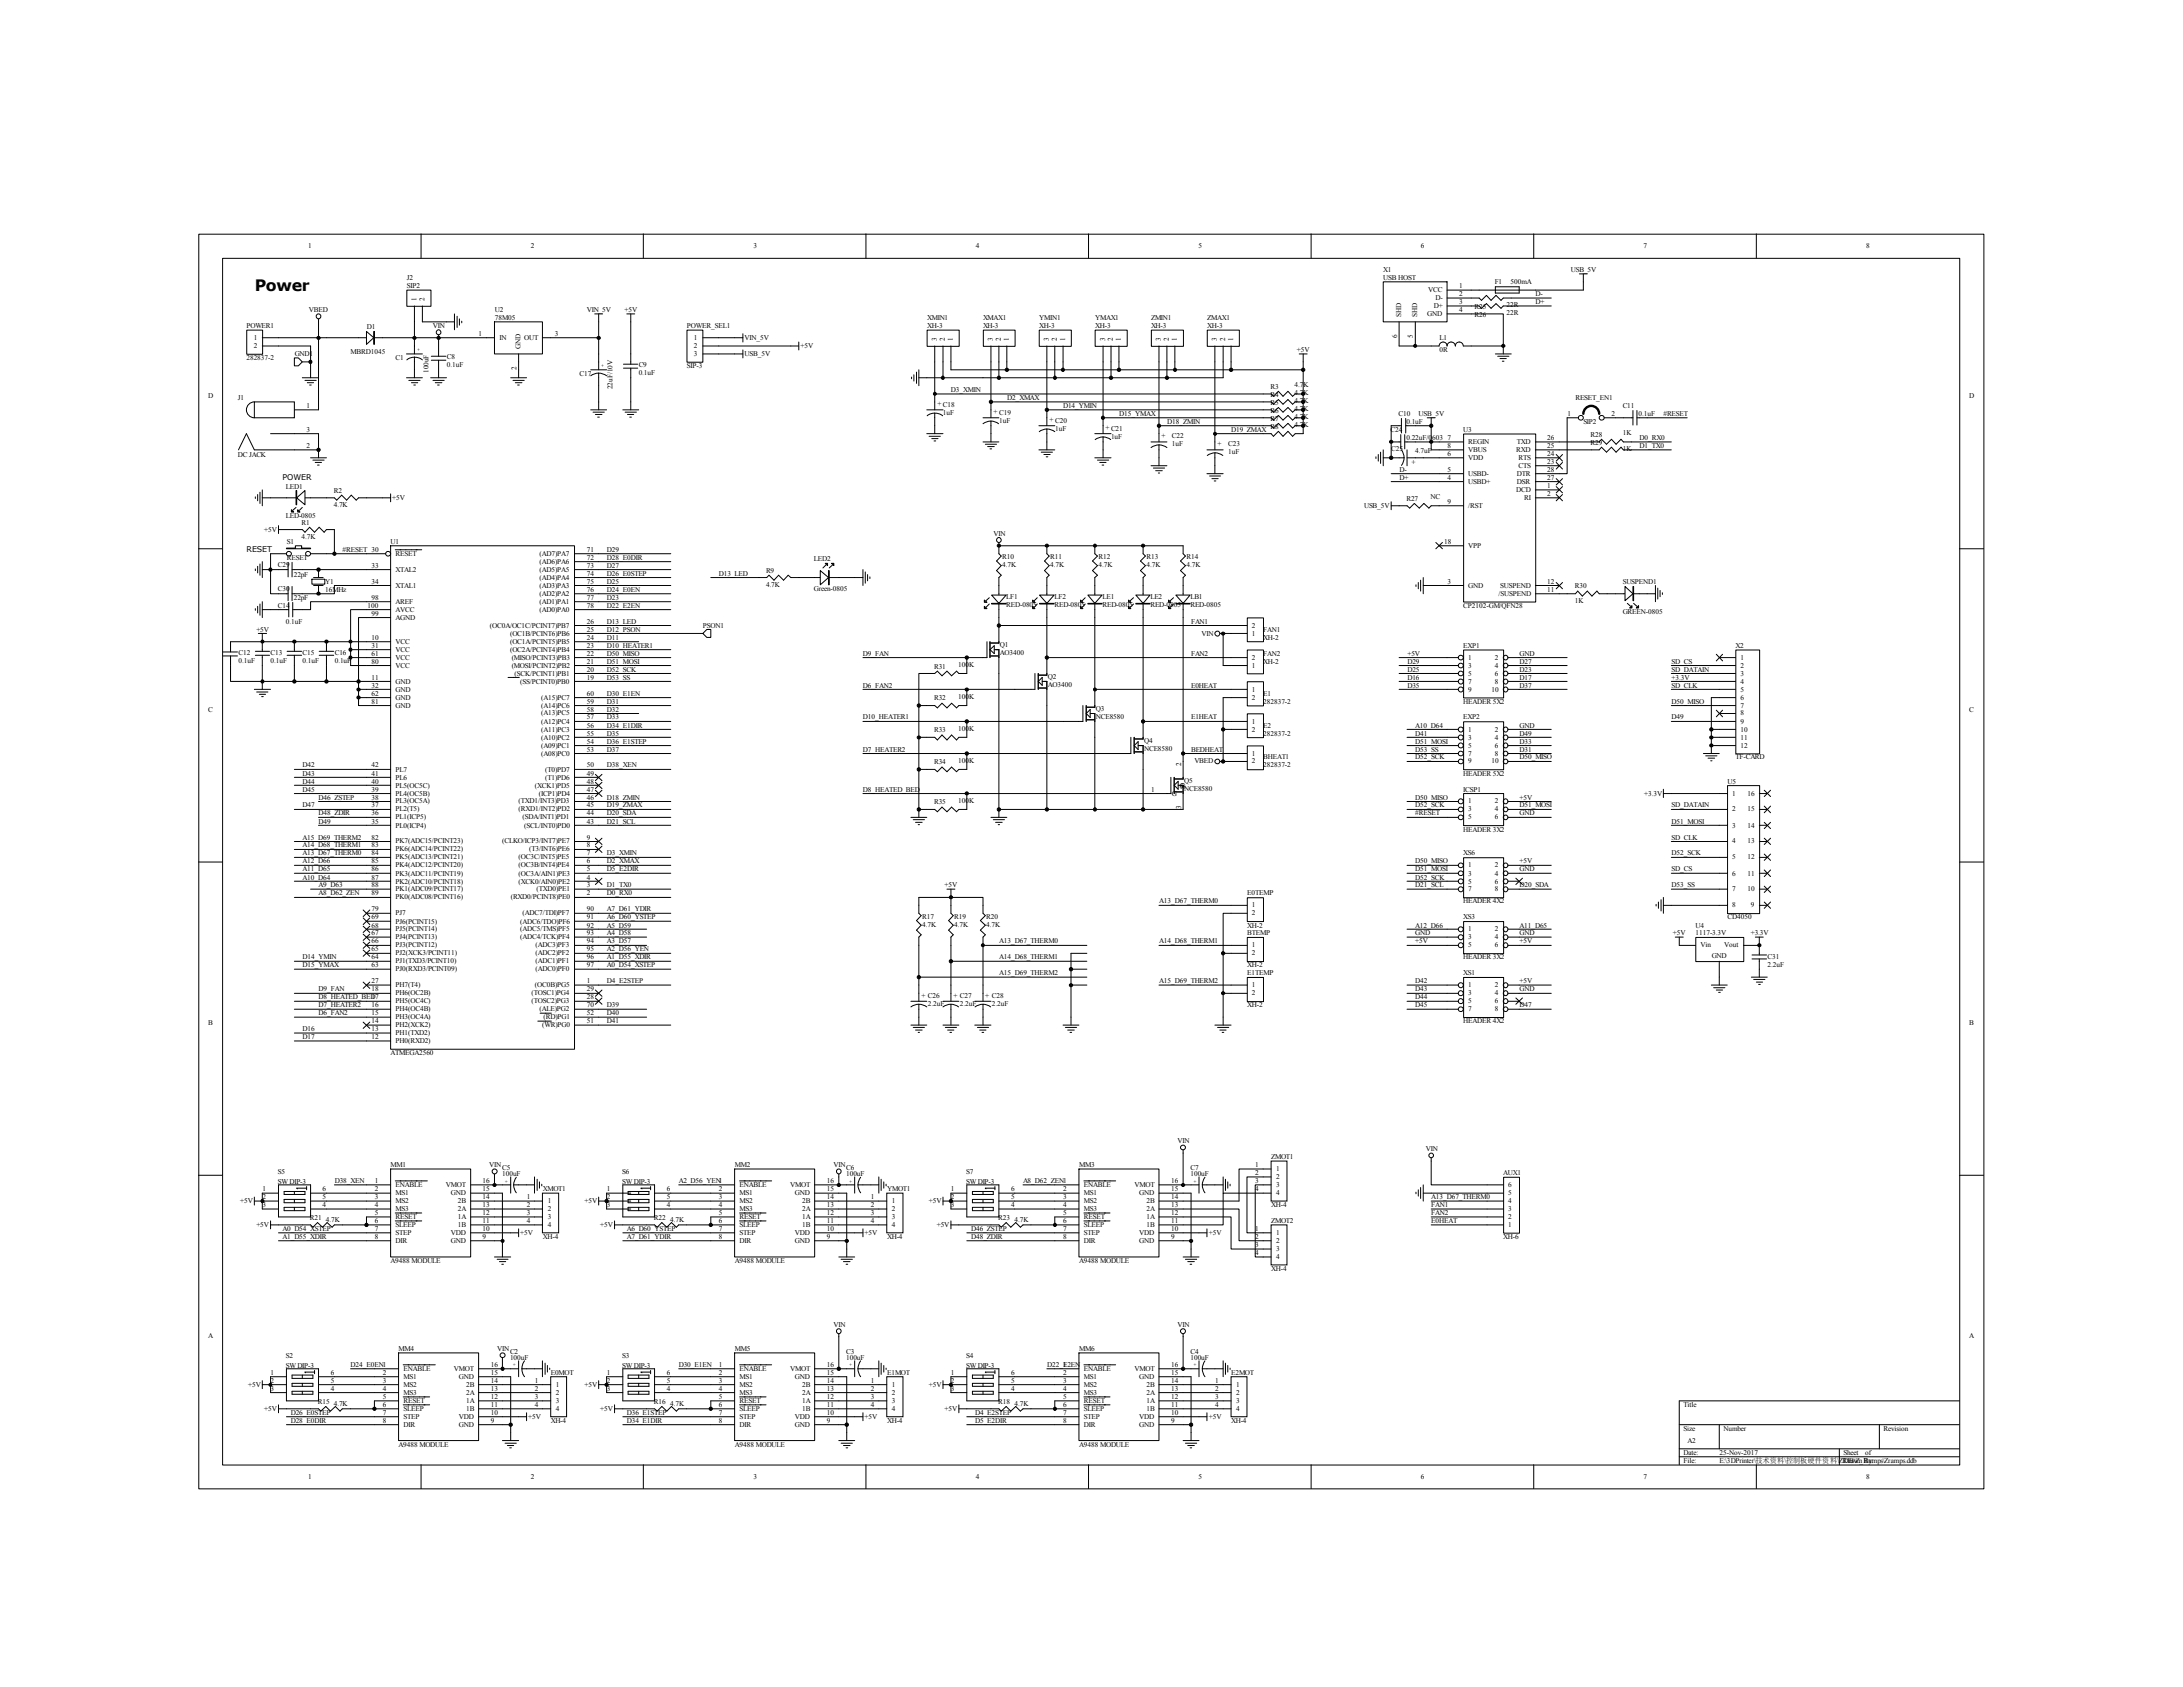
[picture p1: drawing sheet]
<svg xmlns="http://www.w3.org/2000/svg" width="279mm" height="216mm" viewBox="0 0 279 216" stroke-linecap="round" stroke-linejoin="round" font-family="sans-serif">
<defs><g id="words">
<text font-size="2" x="32.6" y="37.2">Power</text>
<g font-size="1">
<text x="36.2" y="61.5">POWER</text>
<text x="31.5" y="70.7">RESET</text>
</g>
<g font-size=".9">
<text x="39.5" y="31.7">1</text>
<text x="52.1" y="35.9">J2</text>
<text x="67.9" y="31.7">2</text>
<text x="96.4" y="31.7">3</text>
<text x="124.9" y="31.7">4</text>
<text x="153.4" y="31.7">5</text>
<text x="177" y="34.8">X1</text>
<text x="177" y="35.9">USB HOST</text>
<text x="181.9" y="31.7">6</text>
<text x="201" y="34.8">USB_5V</text>
<text x="210.4" y="31.7">7</text>
<text x="238.8" y="31.7">8</text>
<text x="31.5" y="42">POWER1</text>
<text x="39.5" y="39.9">VBED</text>
<text x="52.1" y="36.9">SIP2</text>
<text x="53.3" y="38.6" transform="rotate(-90 53.3 38.6)">1</text>
<text x="54.3" y="38.6" transform="rotate(-90 54.3 38.6)">2</text>
<text x="55.4" y="42">VIN</text>
<text x="63.3" y="39.9">U2</text>
<text x="63.3" y="41">78M05</text>
<text x="75.1" y="39.9">VIN_5V</text>
<text x="79.9" y="39.9">+5V</text>
<text x="87.9" y="42">POWER_SEL1</text>
<text x="118.7" y="41">XMIN1</text>
<text x="118.7" y="42">XH-3</text>
<text x="125.8" y="41">XMAX1</text>
<text x="125.8" y="42">XH-3</text>
<text x="133" y="41">YMIN1</text>
<text x="133" y="42">XH-3</text>
<text x="140.2" y="41">YMAX1</text>
<text x="140.2" y="42">XH-3</text>
<text x="147.3" y="41">ZMIN1</text>
<text x="147.3" y="42">XH-3</text>
<text x="154.5" y="41">ZMAX1</text>
<text x="154.5" y="42">XH-3</text>
<text x="179.3" y="40.6" transform="rotate(-90 179.3 40.6)">SHD</text>
<text x="181.4" y="40.6" transform="rotate(-90 181.4 40.6)">SHD</text>
<text x="182.7" y="40.4">GND</text>
<text x="182.8" y="37.4">VCC</text>
<text x="183.5" y="39.4">D+</text>
<text x="183.7" y="38.4">D-</text>
<text x="186.8" y="36.9">1</text>
<text x="186.8" y="37.9">2</text>
<text x="186.8" y="39.9">4</text>
<text x="186.8" y="38.9">3</text>
<text x="188.7" y="39.5">R25</text>
<text x="188.7" y="40.6">R26</text>
<text x="191.3" y="36.4">F1</text>
<text x="192.8" y="39.3">22R</text>
<text x="192.8" y="40.3">22R</text>
<text x="193.3" y="36.4">500mA</text>
<text x="196.5" y="37.9">D-</text>
<text x="196.5" y="38.9">D+</text>
<text x="31.5" y="46.1">282837-2</text>
<text x="32.5" y="43.5">1</text>
<text x="32.5" y="44.5">2</text>
<text x="37.7" y="45.6">GND1</text>
<text x="44.9" y="45.3">MBRD1045</text>
<text x="46.9" y="42.2">D1</text>
<text x="50.6" y="46.1">C1</text>
<text x="54.9" y="47.8" transform="rotate(-90 54.9 47.8)">100uF</text>
<text x="57.2" y="46">C8</text>
<text x="57.2" y="47">0.1uF</text>
<text x="61.3" y="43">1</text>
<text x="63.9" y="43.5">IN</text>
<text x="66.1" y="47.4" transform="rotate(-90 66.1 47.4)">2</text>
<text x="66.6" y="44.7" transform="rotate(-90 66.6 44.7)">GND</text>
<text x="67.1" y="43.5">OUT</text>
<text x="71" y="43">3</text>
<text x="81.7" y="47">C9</text>
<text x="87.9" y="47.1">SIP-3</text>
<text x="88.8" y="43.5">1</text>
<text x="88.8" y="44.5">2</text>
<text x="88.8" y="45.6">3</text>
<text x="95.3" y="43.5">VIN_5V</text>
<text x="95.3" y="45.6">USB_5V</text>
<text x="102.4" y="44.5">+5V</text>
<text x="119.9" y="43.7" transform="rotate(-90 119.9 43.7)">3</text>
<text x="120.9" y="43.7" transform="rotate(-90 120.9 43.7)">2</text>
<text x="122" y="43.7" transform="rotate(-90 122 43.7)">1</text>
<text x="127.1" y="43.7" transform="rotate(-90 127.1 43.7)">3</text>
<text x="128.1" y="43.7" transform="rotate(-90 128.1 43.7)">2</text>
<text x="129.1" y="43.7" transform="rotate(-90 129.1 43.7)">1</text>
<text x="134.2" y="43.7" transform="rotate(-90 134.2 43.7)">3</text>
<text x="135.3" y="43.7" transform="rotate(-90 135.3 43.7)">2</text>
<text x="136.3" y="43.7" transform="rotate(-90 136.3 43.7)">1</text>
<text x="141.4" y="43.7" transform="rotate(-90 141.4 43.7)">3</text>
<text x="142.5" y="43.7" transform="rotate(-90 142.5 43.7)">2</text>
<text x="143.5" y="43.7" transform="rotate(-90 143.5 43.7)">1</text>
<text x="148.6" y="43.7" transform="rotate(-90 148.6 43.7)">3</text>
<text x="149.6" y="43.7" transform="rotate(-90 149.6 43.7)">2</text>
<text x="150.6" y="43.7" transform="rotate(-90 150.6 43.7)">1</text>
<text x="155.7" y="43.7" transform="rotate(-90 155.7 43.7)">3</text>
<text x="156.8" y="43.7" transform="rotate(-90 156.8 43.7)">2</text>
<text x="157.8" y="43.7" transform="rotate(-90 157.8 43.7)">1</text>
<text x="166" y="45">+5V</text>
<text x="178.8" y="43.3" transform="rotate(-90 178.8 43.3)">6</text>
<text x="180.8" y="43.3" transform="rotate(-90 180.8 43.3)">5</text>
<text x="184.2" y="43.5">L1</text>
<text x="184.2" y="45">0R</text>
<text x="26.6" y="51">D</text>
<text x="30.4" y="51.2">J1</text>
<text x="39.2" y="52.2">1</text>
<text x="74.2" y="48.1">C17</text>
<text x="78.4" y="49.8" transform="rotate(-90 78.4 49.8)">22uF/10V</text>
<text x="81.7" y="48">0.1uF</text>
<text x="120" y="52">+ C18</text>
<text x="120.7" y="53.1">1uF</text>
<text x="121.7" y="50.2">D3_XMIN</text>
<text x="127.2" y="53">+ C19</text>
<text x="128.9" y="51.2">D2_XMAX</text>
<text x="136.1" y="52.2">D14_YMIN</text>
<text x="143.3" y="53.2">D15_YMAX</text>
<text x="162.6" y="49.7">R3</text>
<text x="162.6" y="50.8">R4</text>
<text x="162.6" y="51.8">R5</text>
<text x="162.6" y="52.8">R6</text>
<text x="162.6" y="53.8">R7</text>
<text x="165.7" y="49.5">4.7K</text>
<text x="165.7" y="50.6">4.7K</text>
<text x="165.7" y="51.6">4.7K</text>
<text x="165.7" y="52.6">4.7K</text>
<text x="165.7" y="53.6">4.7K</text>
<text x="179" y="53.2">C10</text>
<text x="181.6" y="53.2">USB_5V</text>
<text x="200.6" y="53.2">1</text>
<text x="201.6" y="51.2">RESET_EN1</text>
<text x="206.2" y="53.2">2</text>
<text x="207.7" y="52.2">C11</text>
<text x="209.7" y="53.2">0.1uF</text>
<text x="212.9" y="53.2">#RESET</text>
<text x="252.1" y="51">D</text>
<text x="30.4" y="58.5">DC JACK</text>
<text x="39.2" y="55.3">3</text>
<text x="39.2" y="57.3">2</text>
<text x="127.9" y="54.1">1uF</text>
<text x="134.3" y="54.1">+ C20</text>
<text x="135" y="55.2">1uF</text>
<text x="141.5" y="55.1">+ C21</text>
<text x="142.2" y="56.2">1uF</text>
<text x="148.7" y="56.1">+</text>
<text x="149.4" y="54.3">D18_ZMIN</text>
<text x="150" y="56.1">C22</text>
<text x="150" y="57.1">1uF</text>
<text x="155.8" y="57.1">+</text>
<text x="157.2" y="57.1">C23</text>
<text x="157.2" y="58.1">1uF</text>
<text x="157.6" y="55.3">D19_ZMAX</text>
<text x="162.6" y="54.9">R8</text>
<text x="165.7" y="54.7">4.7K</text>
<text x="178" y="55.3">C24</text>
<text x="178.1" y="57.7">C25</text>
<text x="180" y="54.3">0.1uF</text>
<text x="180" y="56.3">0.22uF/0603</text>
<text x="180.6" y="58.9" transform="rotate(90 180.6 58.9)">+</text>
<text x="181.1" y="58">4.7uF</text>
<text x="185.3" y="56.3">7</text>
<text x="185.3" y="58.3">6</text>
<text x="185.3" y="57.3">8</text>
<text x="187.3" y="55.3">U3</text>
<text x="187.9" y="56.8">REGIN</text>
<text x="187.9" y="58.8">VDD</text>
<text x="187.9" y="57.8">VBUS</text>
<text x="194.1" y="57.8">RXD</text>
<text x="194.1" y="56.8">TXD</text>
<text x="194.4" y="58.8">RTS</text>
<text x="194.4" y="59.9">CTS</text>
<text x="198" y="58.3">24</text>
<text x="198" y="59.4">23</text>
<text x="198" y="56.3">26</text>
<text x="198" y="57.3">25</text>
<text x="202.6" y="54.3">SIP2</text>
<text x="203.6" y="55.9">R28</text>
<text x="203.6" y="56.9">R29</text>
<text x="207.7" y="55.7">1K</text>
<text x="207.7" y="57.7">1K</text>
<text x="209.8" y="56.3">D0_RX0</text>
<text x="209.8" y="57.3">D1_TX0</text>
<text x="36.6" y="62.5">LED1</text>
<text x="42.7" y="63">R2</text>
<text x="42.7" y="64.9">4.7K</text>
<text x="50.2" y="64">+5V</text>
<text x="174.6" y="65">USB_5V</text>
<text x="179.1" y="61.4">D+</text>
<text x="179.1" y="60.4">D-</text>
<text x="180" y="64.1">R27</text>
<text x="183.1" y="63.9">NC</text>
<text x="185.3" y="60.4">5</text>
<text x="185.3" y="61.4">4</text>
<text x="185.3" y="64.5">9</text>
<text x="187.9" y="60.9">USBD-</text>
<text x="187.9" y="61.9">USBD+</text>
<text x="187.9" y="65">/RST</text>
<text x="194.1" y="62.9">DCD</text>
<text x="194.1" y="60.9">DTR</text>
<text x="194.1" y="61.9">DSR</text>
<text x="195.1" y="64">RI</text>
<text x="198" y="63.5">2</text>
<text x="198" y="62.4">1</text>
<text x="198" y="60.4">28</text>
<text x="198" y="61.4">27</text>
<text x="33.8" y="68.1">+5V</text>
<text x="36.6" y="66.3">LED-0805</text>
<text x="36.7" y="69.6">S1</text>
<text x="36.7" y="71.6">RESET</text>
<text x="38.6" y="67.1">R1</text>
<text x="38.6" y="69">4.7K</text>
<text x="43.9" y="70.6">#RESET 30</text>
<text x="50" y="69.6">U1</text>
<text x="50.6" y="71.1">RESET</text>
<text x="69" y="71.1">(AD7)PA7</text>
<text x="75.1" y="70.6">71</text>
<text x="75.1" y="71.6">72</text>
<text x="77.7" y="70.6">D29</text>
<text x="77.7" y="71.6">D28_E0DIR</text>
<text x="104.2" y="71.8">LED2</text>
<text x="127.2" y="68.6">VIN</text>
<text x="128.3" y="71.5">R10</text>
<text x="134.4" y="71.5">R11</text>
<text x="140.6" y="71.5">R12</text>
<text x="146.7" y="71.5">R13</text>
<text x="151.8" y="71.5">R14</text>
<text x="184.8" y="69.6">18</text>
<text x="187.9" y="70.1">VPP</text>
<text x="35.6" y="72.6">C29</text>
<text x="35.6" y="75.6">C30</text>
<text x="35.6" y="77.8">C14</text>
<text x="37.6" y="73.8">22pF</text>
<text x="37.6" y="76.8">22pF</text>
<text x="41.6" y="74.7">Y1</text>
<text x="41.6" y="75.7">16MHz</text>
<text x="47" y="77.8">100</text>
<text x="47.5" y="72.6">33</text>
<text x="47.5" y="74.7">34</text>
<text x="47.5" y="76.8">98</text>
<text x="50.6" y="73.2">XTAL2</text>
<text x="50.6" y="75.2">XTAL1</text>
<text x="50.6" y="77.3">AREF</text>
<text x="69" y="72.1">(AD6)PA6</text>
<text x="69" y="73.2">(AD5)PA5</text>
<text x="69" y="74.2">(AD4)PA4</text>
<text x="69" y="75.2">(AD3)PA3</text>
<text x="69" y="76.2">(AD2)PA2</text>
<text x="69" y="77.3">(AD1)PA1</text>
<text x="75.1" y="72.6">73</text>
<text x="75.1" y="73.7">74</text>
<text x="75.1" y="74.7">75</text>
<text x="75.1" y="75.7">76</text>
<text x="75.1" y="76.8">77</text>
<text x="75.1" y="77.8">78</text>
<text x="77.7" y="76.8">D23</text>
<text x="77.7" y="75.7">D24_E0EN</text>
<text x="77.7" y="74.7">D25</text>
<text x="77.7" y="73.7">D26_E0STEP</text>
<text x="77.7" y="72.6">D27</text>
<text x="77.7" y="77.8">D22_E2EN</text>
<text x="92" y="73.7">D13_LED</text>
<text x="98" y="73.3">R9</text>
<text x="98" y="75.1">4.7K</text>
<text x="104.2" y="75.6">Green-0805</text>
<text x="128.3" y="72.6">4.7K</text>
<text x="128.8" y="76.7">LF1</text>
<text x="128.8" y="77.7">RED-0805</text>
<text x="134.4" y="72.6">4.7K</text>
<text x="135" y="76.7">LF2</text>
<text x="135" y="77.7">RED-0805</text>
<text x="140.6" y="72.6">4.7K</text>
<text x="141.1" y="76.7">LE1</text>
<text x="141.1" y="77.7">RED-0805</text>
<text x="146.7" y="72.6">4.7K</text>
<text x="147.2" y="76.7">LE2</text>
<text x="147.2" y="77.7">RED-0805</text>
<text x="151.8" y="72.6">4.7K</text>
<text x="152.4" y="76.7">LB1</text>
<text x="152.4" y="77.7">RED-0805</text>
<text x="185.3" y="74.7">3</text>
<text x="187.3" y="77.8">CP2102-GM/QFN28</text>
<text x="187.9" y="75.2">GND</text>
<text x="191.8" y="76.2">/SUSPEND</text>
<text x="192" y="75.2">SUSPEND</text>
<text x="198" y="75.7">11</text>
<text x="198" y="74.7">12</text>
<text x="201.5" y="75.3">R30</text>
<text x="201.5" y="77.2">1K</text>
<text x="207.7" y="74.8">SUSPEND1</text>
<text x="30.5" y="83.8">C12</text>
<text x="32.8" y="80.9">+5V</text>
<text x="34.6" y="83.8">C13</text>
<text x="36.6" y="79.8">0.1uF</text>
<text x="38.7" y="83.8">C15</text>
<text x="42.8" y="83.8">C16</text>
<text x="47.5" y="78.8">99</text>
<text x="47.5" y="81.9">10</text>
<text x="47.5" y="82.9">31</text>
<text x="47.5" y="83.9">61</text>
<text x="50.6" y="78.3">AVCC</text>
<text x="50.6" y="79.3">AGND</text>
<text x="50.6" y="82.4">VCC</text>
<text x="50.6" y="83.4">VCC</text>
<text x="62.7" y="80.3">(OC0A/OC1C/PCINT7)PB7</text>
<text x="65.3" y="83.4">(OC2A/PCINT4)PB4</text>
<text x="65.3" y="82.4">(OC1A/PCINT5)PB5</text>
<text x="65.3" y="81.4">(OC1B/PCINT6)PB6</text>
<text x="69" y="78.3">(AD0)PA0</text>
<text x="75.1" y="82.9">23</text>
<text x="75.1" y="81.9">24</text>
<text x="75.1" y="80.9">25</text>
<text x="75.1" y="79.8">26</text>
<text x="75.1" y="83.9">22</text>
<text x="77.7" y="82.9">D10_HEATER1</text>
<text x="77.7" y="79.8">D13_LED</text>
<text x="77.7" y="80.9">D12_PSON</text>
<text x="77.7" y="83.9">D50_MISO</text>
<text x="77.7" y="81.9">D11</text>
<text x="90" y="80.3">PSON1</text>
<text x="110.4" y="83.9">D9_FAN</text>
<text x="128" y="82.8">Q1</text>
<text x="128" y="83.8">AO3400</text>
<text x="152.4" y="79.8">FAN1</text>
<text x="152.4" y="83.9">FAN2</text>
<text x="153.8" y="81.4">VIN</text>
<text x="160.2" y="81.4">1</text>
<text x="160.2" y="80.3">2</text>
<text x="161.7" y="80.9">FAN1</text>
<text x="161.7" y="81.9">XH-2</text>
<text x="161.7" y="83.9">FAN2</text>
<text x="180.1" y="83.9">+5V</text>
<text x="187.3" y="82.9">EXP1</text>
<text x="194.5" y="83.9">GND</text>
<text x="207.7" y="78.6">GREEN-0805</text>
<text x="222.1" y="82.9">X2</text>
<text x="30.5" y="84.8">0.1uF</text>
<text x="34.6" y="84.8">0.1uF</text>
<text x="38.7" y="84.8">0.1uF</text>
<text x="42.8" y="84.8">0.1uF</text>
<text x="47.5" y="84.9">80</text>
<text x="47.5" y="87">11</text>
<text x="47.5" y="88">32</text>
<text x="47.5" y="89">62</text>
<text x="50.6" y="84.4">VCC</text>
<text x="50.6" y="85.4">VCC</text>
<text x="50.6" y="87.5">GND</text>
<text x="50.6" y="88.5">GND</text>
<text x="50.6" y="89.5">GND</text>
<text x="65.5" y="85.4">(MOSI/PCINT2)PB2</text>
<text x="65.5" y="84.4">(MISO/PCINT3)PB3</text>
<text x="65.9" y="86.5">(SCK/PCINT1)PB1</text>
<text x="66.6" y="87.5">(SS/PCINT0)PB0</text>
<text x="69.3" y="89.5">(A15)PC7</text>
<text x="75.1" y="87">19</text>
<text x="75.1" y="86">20</text>
<text x="75.1" y="89">60</text>
<text x="75.1" y="84.9">21</text>
<text x="77.7" y="89">D30_E1EN</text>
<text x="77.7" y="84.9">D51_MOSI</text>
<text x="77.7" y="86">D52_SCK</text>
<text x="77.7" y="87">D53_SS</text>
<text x="110.4" y="88">D6_FAN2</text>
<text x="119.5" y="85.6">R31</text>
<text x="119.5" y="89.6">R32</text>
<text x="122.6" y="85.3">100K</text>
<text x="122.6" y="89.5">100K</text>
<text x="134.1" y="86.9">Q2</text>
<text x="134.1" y="87.9">AO3400</text>
<text x="152.4" y="88">E0HEAT</text>
<text x="160.2" y="85.4">1</text>
<text x="160.2" y="84.4">2</text>
<text x="160.2" y="88.5">1</text>
<text x="160.2" y="89.5">2</text>
<text x="161.7" y="84.9">XH-2</text>
<text x="161.7" y="89">E1</text>
<text x="180.1" y="84.9">D29</text>
<text x="180.1" y="86">D25</text>
<text x="180.1" y="87">D16</text>
<text x="180.1" y="88">D35</text>
<text x="187.9" y="84.4">1</text>
<text x="187.9" y="85.4">3</text>
<text x="187.9" y="86.5">5</text>
<text x="187.9" y="87.5">7</text>
<text x="187.9" y="88.5">9</text>
<text x="190.9" y="88.5">10</text>
<text x="191.3" y="84.4">2</text>
<text x="191.3" y="85.4">4</text>
<text x="191.3" y="86.5">6</text>
<text x="191.3" y="87.5">8</text>
<text x="194.5" y="84.9">D27</text>
<text x="194.5" y="86">D23</text>
<text x="194.5" y="87">D17</text>
<text x="194.5" y="88">D37</text>
<text x="214" y="87">+3.3V</text>
<text x="214" y="84.9">SD_CS</text>
<text x="214" y="86">SD_DATAIN</text>
<text x="214" y="88">SD_CLK</text>
<text x="222.8" y="84.4">1</text>
<text x="222.8" y="85.4">2</text>
<text x="222.8" y="86.5">3</text>
<text x="222.8" y="87.5">4</text>
<text x="222.8" y="88.5">5</text>
<text x="222.8" y="89.5">6</text>
<text x="26.6" y="91.1">C</text>
<text x="47.5" y="90">81</text>
<text x="50.6" y="90.6">GND</text>
<text x="69.3" y="95.7">(A09)PC1</text>
<text x="69.3" y="94.7">(A10)PC2</text>
<text x="69.3" y="93.6">(A11)PC3</text>
<text x="69.3" y="92.6">(A12)PC4</text>
<text x="69.3" y="91.6">(A13)PC5</text>
<text x="69.3" y="90.6">(A14)PC6</text>
<text x="75.1" y="95.2">54</text>
<text x="75.1" y="94.1">55</text>
<text x="75.1" y="93.1">56</text>
<text x="75.1" y="92.1">57</text>
<text x="75.1" y="91.1">58</text>
<text x="75.1" y="90">59</text>
<text x="77.7" y="95.2">D36_E1STEP</text>
<text x="77.7" y="94.1">D35</text>
<text x="77.7" y="93.1">D34_E1DIR</text>
<text x="77.7" y="90">D31</text>
<text x="77.7" y="92.1">D33</text>
<text x="77.7" y="91.1">D32</text>
<text x="110.4" y="92.1">D10_HEATER1</text>
<text x="119.5" y="93.7">R33</text>
<text x="122.6" y="93.5">100K</text>
<text x="140.2" y="92">NCE8580</text>
<text x="140.3" y="91">Q3</text>
<text x="146.4" y="95.1">Q4</text>
<text x="152.4" y="92.1">E1HEAT</text>
<text x="160.2" y="92.6">1</text>
<text x="160.2" y="93.6">2</text>
<text x="161.7" y="90">282837-2</text>
<text x="161.7" y="93.1">E2</text>
<text x="161.7" y="94.1">282837-2</text>
<text x="181.1" y="94.1">D41</text>
<text x="181.1" y="95.2">D51_MOSI</text>
<text x="181.1" y="93.1">A10_D64</text>
<text x="187.3" y="90">HEADER 5X2</text>
<text x="187.3" y="92.1">EXP2</text>
<text x="187.9" y="93.6">1</text>
<text x="187.9" y="94.7">3</text>
<text x="187.9" y="95.7">5</text>
<text x="191.3" y="93.6">2</text>
<text x="191.3" y="94.7">4</text>
<text x="191.3" y="95.7">6</text>
<text x="194.5" y="93.1">GND</text>
<text x="194.5" y="94.1">D49</text>
<text x="194.5" y="95.2">D33</text>
<text x="214" y="90">D50_MISO</text>
<text x="214" y="92.1">D49</text>
<text x="222.8" y="90.6">7</text>
<text x="222.8" y="91.6">8</text>
<text x="222.8" y="92.6">9</text>
<text x="222.8" y="93.6">10</text>
<text x="222.8" y="94.7">11</text>
<text x="222.8" y="95.7">12</text>
<text x="252.1" y="91.1">C</text>
<text x="38.7" y="98.2">D42</text>
<text x="38.7" y="99.3">D43</text>
<text x="38.7" y="100.3">D44</text>
<text x="38.7" y="101.3">D45</text>
<text x="47.5" y="101.3">39</text>
<text x="47.5" y="100.3">40</text>
<text x="47.5" y="99.3">41</text>
<text x="47.5" y="98.2">42</text>
<text x="50.6" y="101.8">PL4(OC5B)</text>
<text x="50.6" y="100.8">PL5(OC5C)</text>
<text x="50.6" y="99.8">PL6</text>
<text x="50.6" y="98.8">PL7</text>
<text x="68.5" y="100.8">(XCK1)PD5</text>
<text x="69" y="101.8">(ICP1)PD4</text>
<text x="69.3" y="96.7">(A08)PC0</text>
<text x="69.8" y="99.8">(T1)PD6</text>
<text x="69.8" y="98.8">(T0)PD7</text>
<text x="75.1" y="99.3">49</text>
<text x="75.1" y="98.2">50</text>
<text x="75.1" y="100.3">48</text>
<text x="75.1" y="96.2">53</text>
<text x="75.1" y="101.3">47</text>
<text x="77.7" y="98.2">D38_XEN</text>
<text x="77.7" y="96.2">D37</text>
<text x="110.4" y="101.3">D8_HEATED_BED</text>
<text x="110.4" y="96.2">D7_HEATER2</text>
<text x="119.5" y="97.8">R34</text>
<text x="122.6" y="97.6">100K</text>
<text x="146.4" y="96.1">NCE8580</text>
<text x="147.3" y="101.3">1</text>
<text x="150" y="101.8">G</text>
<text x="151.2" y="98" transform="rotate(-90 151.2 98)">2</text>
<text x="151.6" y="101.2">NCE8580</text>
<text x="151.6" y="100.2">Q5</text>
<text x="151.7" y="101" transform="rotate(-90 151.7 101)">SD</text>
<text x="152.4" y="96.2">BEDHEAT</text>
<text x="152.9" y="97.7">VBED</text>
<text x="160.2" y="96.7">1</text>
<text x="160.2" y="97.7">2</text>
<text x="161.7" y="97.2">BHEAT1</text>
<text x="161.7" y="98.2">282837-2</text>
<text x="181.1" y="96.2">D53_SS</text>
<text x="181.1" y="97.2">D52_SCK</text>
<text x="187.3" y="99.3">HEADER 5X2</text>
<text x="187.3" y="101.3">ICSP1</text>
<text x="187.9" y="96.7">7</text>
<text x="187.9" y="97.7">9</text>
<text x="190.9" y="97.7">10</text>
<text x="191.3" y="96.7">8</text>
<text x="194.5" y="97.2">D50_MISO</text>
<text x="194.5" y="96.2">D31</text>
<text x="210.4" y="101.8">+3.3V</text>
<text x="221.1" y="100.3">U5</text>
<text x="221.7" y="101.8">1</text>
<text x="222.1" y="97.2">TF-CARD</text>
<text x="223.6" y="101.8">16</text>
<text x="38.7" y="107.4">A15_D69_THERM2</text>
<text x="38.7" y="103.3">D47</text>
<text x="40.8" y="102.3">D46_ZSTEP</text>
<text x="40.8" y="104.4">D48_ZDIR</text>
<text x="40.8" y="105.4">D49</text>
<text x="47.5" y="105.4">35</text>
<text x="47.5" y="104.4">36</text>
<text x="47.5" y="103.3">37</text>
<text x="47.5" y="102.3">38</text>
<text x="47.5" y="107.4">82</text>
<text x="50.6" y="105.9">PL0(ICP4)</text>
<text x="50.6" y="104.9">PL1(ICP5)</text>
<text x="50.6" y="103.8">PL2(T5)</text>
<text x="50.6" y="102.8">PL3(OC5A)</text>
<text x="50.6" y="107.9">PK7(ADC15/PCINT23)</text>
<text x="64.3" y="107.9">(CLKO/ICP3/INT7)PE7</text>
<text x="66.4" y="103.8">(RXD1/INT2)PD2</text>
<text x="66.4" y="102.8">(TXD1/INT3)PD3</text>
<text x="66.9" y="104.9">(SDA/INT1)PD1</text>
<text x="67.1" y="105.9">(SCL/INT0)PD0</text>
<text x="75.1" y="105.4">43</text>
<text x="75.1" y="103.3">45</text>
<text x="75.1" y="102.3">46</text>
<text x="75.1" y="104.4">44</text>
<text x="75.1" y="107.4">9</text>
<text x="77.7" y="105.4">D21_SCL</text>
<text x="77.7" y="104.4">D20_SDA</text>
<text x="77.7" y="103.3">D19_ZMAX</text>
<text x="77.7" y="102.3">D18_ZMIN</text>
<text x="119.5" y="103">R35</text>
<text x="122.6" y="102.7">100K</text>
<text x="151.2" y="103.6" transform="rotate(-90 151.2 103.6)">3</text>
<text x="181.1" y="102.3">D50_MISO</text>
<text x="181.1" y="104.4">#RESET</text>
<text x="181.1" y="103.3">D52_SCK</text>
<text x="187.3" y="106.4">HEADER 3X2</text>
<text x="187.9" y="102.8">1</text>
<text x="187.9" y="103.8">3</text>
<text x="187.9" y="104.9">5</text>
<text x="191.3" y="102.8">2</text>
<text x="191.3" y="103.8">4</text>
<text x="191.3" y="104.9">6</text>
<text x="194.5" y="102.3">+5V</text>
<text x="194.5" y="103.3">D51_MOSI</text>
<text x="194.5" y="104.4">GND</text>
<text x="214" y="105.4">D51_MOSI</text>
<text x="214" y="103.3">SD_DATAIN</text>
<text x="214" y="107.4">SD_CLK</text>
<text x="221.7" y="103.8">2</text>
<text x="221.7" y="105.9">3</text>
<text x="221.7" y="107.9">4</text>
<text x="223.6" y="107.9">13</text>
<text x="223.6" y="105.9">14</text>
<text x="223.6" y="103.8">15</text>
<text x="38.7" y="112.6">A10_D64</text>
<text x="38.7" y="108.5">A14_D68_THERM1</text>
<text x="38.7" y="109.5">A13_D67_THERM0</text>
<text x="38.7" y="111.5">A11_D65</text>
<text x="38.7" y="110.5">A12_D66</text>
<text x="40.8" y="113.6">A9_D63</text>
<text x="47.5" y="108.5">83</text>
<text x="47.5" y="109.5">84</text>
<text x="47.5" y="110.5">85</text>
<text x="47.5" y="111.5">86</text>
<text x="47.5" y="112.6">87</text>
<text x="47.5" y="113.6">88</text>
<text x="50.6" y="109">PK6(ADC14/PCINT22)</text>
<text x="50.6" y="110">PK5(ADC13/PCINT21)</text>
<text x="50.6" y="111">PK4(ADC12/PCINT20)</text>
<text x="50.6" y="112.1">PK3(ADC11/PCINT19)</text>
<text x="50.6" y="113.1">PK2(ADC10/PCINT18)</text>
<text x="66.4" y="113.1">(XCK0/AIN0)PE2</text>
<text x="66.4" y="112.1">(OC3A/AIN1)PE3</text>
<text x="66.4" y="111">(OC3B/INT4)PE4</text>
<text x="66.4" y="110">(OC3C/INT5)PE5</text>
<text x="67.7" y="109">(T3/INT6)PE6</text>
<text x="75.1" y="113.6">3</text>
<text x="75.1" y="112.6">4</text>
<text x="75.1" y="111.5">5</text>
<text x="75.1" y="110.5">6</text>
<text x="75.1" y="109.5">7</text>
<text x="75.1" y="108.5">8</text>
<text x="77.7" y="113.6">D1_TX0</text>
<text x="77.7" y="110.5">D2_XMAX</text>
<text x="77.7" y="109.5">D3_XMIN</text>
<text x="77.7" y="111.5">D5_E2DIR</text>
<text x="120.9" y="113.6">+5V</text>
<text x="181.1" y="113.6">D21_SCL</text>
<text x="181.1" y="110.5">D50_MISO</text>
<text x="181.1" y="111.5">D51_MOSI</text>
<text x="181.1" y="112.6">D52_SCK</text>
<text x="187.3" y="109.5">XS6</text>
<text x="187.9" y="111">1</text>
<text x="187.9" y="112.1">3</text>
<text x="187.9" y="113.1">5</text>
<text x="191.3" y="111">2</text>
<text x="191.3" y="112.1">4</text>
<text x="191.3" y="113.1">6</text>
<text x="194.5" y="113.6">D20_SDA</text>
<text x="194.5" y="110.5">+5V</text>
<text x="194.5" y="111.5">GND</text>
<text x="214" y="113.6">D53_SS</text>
<text x="214" y="109.5">D52_SCK</text>
<text x="214" y="111.5">SD_CS</text>
<text x="221.7" y="110">5</text>
<text x="221.7" y="112.1">6</text>
<text x="223.6" y="112.1">11</text>
<text x="223.6" y="110">12</text>
<text x="40.8" y="114.6">A8_D62_ZEN</text>
<text x="47.5" y="114.6">89</text>
<text x="47.5" y="116.6">79</text>
<text x="47.5" y="117.6">69</text>
<text x="47.5" y="119.7">67</text>
<text x="47.5" y="118.7">68</text>
<text x="50.6" y="114.1">PK1(ADC09/PCINT17)</text>
<text x="50.6" y="115.1">PK0(ADC08/PCINT16)</text>
<text x="50.6" y="117.1">PJ7</text>
<text x="50.6" y="118.2">PJ6(PCINT15)</text>
<text x="50.6" y="119.2">PJ5(PCINT14)</text>
<text x="65.4" y="115.1">(RXD0/PCINT8)PE0</text>
<text x="66.6" y="118.2">(ADC6/TDO)PF6</text>
<text x="66.6" y="119.2">(ADC5/TMS)PF5</text>
<text x="66.9" y="117.1">(ADC7/TDI)PF7</text>
<text x="68.7" y="114.1">(TXD0)PE1</text>
<text x="75.1" y="117.6">91</text>
<text x="75.1" y="118.7">92</text>
<text x="75.1" y="119.7">93</text>
<text x="75.1" y="114.6">2</text>
<text x="75.1" y="116.6">90</text>
<text x="77.7" y="117.6">A6_D60_YSTEP</text>
<text x="77.7" y="116.6">A7_D61_YDIR</text>
<text x="77.7" y="114.6">D0_RX0</text>
<text x="77.7" y="119.7">A4_D58</text>
<text x="77.7" y="118.7">A5_D59</text>
<text x="118" y="117.6">R17</text>
<text x="118" y="118.6">4.7K</text>
<text x="122.1" y="117.6">R19</text>
<text x="122.1" y="118.6">4.7K</text>
<text x="126.2" y="117.6">R20</text>
<text x="126.2" y="118.6">4.7K</text>
<text x="148.4" y="115.6">A13_D67_THERM0</text>
<text x="159.6" y="114.6">E0TEMP</text>
<text x="159.6" y="118.7">XH-2</text>
<text x="159.6" y="119.7">BTEMP</text>
<text x="160.2" y="116.1">1</text>
<text x="160.2" y="117.1">2</text>
<text x="181.1" y="118.7">A12_D66</text>
<text x="181.1" y="119.7">GND</text>
<text x="187.3" y="115.6">HEADER 4X2</text>
<text x="187.3" y="117.6">XS3</text>
<text x="187.9" y="114.1">7</text>
<text x="187.9" y="119.2">1</text>
<text x="191.3" y="114.1">8</text>
<text x="191.3" y="119.2">2</text>
<text x="194.5" y="118.7">A11_D65</text>
<text x="194.5" y="119.7">GND</text>
<text x="214.1" y="119.7">+5V</text>
<text x="217" y="118.7">U4</text>
<text x="217" y="119.7">1117-3.3V</text>
<text x="221.1" y="117.6">CD4050</text>
<text x="221.7" y="114.1">7</text>
<text x="221.7" y="116.1">8</text>
<text x="223.6" y="114.1">10</text>
<text x="224.1" y="116.1">9</text>
<text x="224.1" y="119.7">+3.3V</text>
<text x="38.7" y="122.8">D14_YMIN</text>
<text x="38.7" y="123.8">D15_YMAX</text>
<text x="47.5" y="123.8">63</text>
<text x="47.5" y="122.8">64</text>
<text x="47.5" y="121.8">65</text>
<text x="47.5" y="120.7">66</text>
<text x="47.5" y="125.9">27</text>
<text x="50.6" y="124.3">PJ0(RXD3/PCINT09)</text>
<text x="50.6" y="123.3">PJ1(TXD3/PCINT10)</text>
<text x="50.6" y="122.3">PJ2(XCK3/PCINT11)</text>
<text x="50.6" y="121.2">PJ3(PCINT12)</text>
<text x="50.6" y="120.2">PJ4(PCINT13)</text>
<text x="66.6" y="120.2">(ADC4/TCK)PF4</text>
<text x="68.5" y="121.2">(ADC3)PF3</text>
<text x="68.5" y="122.3">(ADC2)PF2</text>
<text x="68.5" y="123.3">(ADC1)PF1</text>
<text x="68.5" y="124.3">(ADC0)PF0</text>
<text x="75.1" y="125.9">1</text>
<text x="75.1" y="120.7">94</text>
<text x="75.1" y="121.8">95</text>
<text x="75.1" y="122.8">96</text>
<text x="75.1" y="123.8">97</text>
<text x="77.7" y="123.8">A0_D54_XSTEP</text>
<text x="77.7" y="122.8">A1_D55_XDIR</text>
<text x="77.7" y="121.8">A2_D56_YEN</text>
<text x="77.7" y="120.7">A3_D57</text>
<text x="77.7" y="125.9">D4_E2STEP</text>
<text x="127.9" y="124.8">A15_D69_THERM2</text>
<text x="127.9" y="122.8">A14_D68_THERM1</text>
<text x="127.9" y="120.7">A13_D67_THERM0</text>
<text x="148.4" y="125.9">A15_D69_THERM2</text>
<text x="148.4" y="120.7">A14_D68_THERM1</text>
<text x="159.6" y="123.8">XH-2</text>
<text x="159.6" y="124.8">E1TEMP</text>
<text x="160.2" y="121.2">1</text>
<text x="160.2" y="122.3">2</text>
<text x="181.1" y="120.7">+5V</text>
<text x="181.1" y="125.9">D42</text>
<text x="187.3" y="122.8">HEADER 3X2</text>
<text x="187.3" y="124.8">XS1</text>
<text x="187.9" y="120.2">3</text>
<text x="187.9" y="121.2">5</text>
<text x="191.3" y="120.2">4</text>
<text x="191.3" y="121.2">6</text>
<text x="194.5" y="120.7">+5V</text>
<text x="194.5" y="125.9">+5V</text>
<text x="217.6" y="121.2">Vin</text>
<text x="219.1" y="122.6">GND</text>
<text x="220.7" y="121.2">Vout</text>
<text x="226.2" y="122.7">C31</text>
<text x="226.2" y="123.7">2.2uF</text>
<text x="26.6" y="131.1">B</text>
<text x="38.7" y="132">D16</text>
<text x="40.8" y="129.9">D6_FAN2</text>
<text x="40.8" y="126.9">D9_FAN</text>
<text x="40.8" y="127.9">D8_HEATED_BED</text>
<text x="40.8" y="128.9">D7_HEATER2</text>
<text x="47.5" y="132">13</text>
<text x="47.5" y="131">14</text>
<text x="47.5" y="129.9">15</text>
<text x="47.5" y="128.9">16</text>
<text x="47.5" y="127.9">17</text>
<text x="47.5" y="126.9">18</text>
<text x="50.6" y="131.5">PH2(XCK2)</text>
<text x="50.6" y="130.4">PH3(OC4A)</text>
<text x="50.6" y="129.4">PH4(OC4B)</text>
<text x="50.6" y="128.4">PH5(OC4C)</text>
<text x="50.6" y="127.4">PH6(OC2B)</text>
<text x="50.6" y="126.4">PH7(T4)</text>
<text x="68" y="127.4">(TOSC1)PG4</text>
<text x="68" y="128.4">(TOSC2)PG3</text>
<text x="68.5" y="126.4">(OC0B)PG5</text>
<text x="69" y="129.4">(ALE)PG2</text>
<text x="69.4" y="131.5">(WR)PG0</text>
<text x="69.6" y="130.4">(RD)PG1</text>
<text x="75.1" y="128.9">70</text>
<text x="75.1" y="129.9">52</text>
<text x="75.1" y="126.9">29</text>
<text x="75.1" y="127.9">28</text>
<text x="75.1" y="131">51</text>
<text x="77.7" y="131">D41</text>
<text x="77.7" y="128.9">D39</text>
<text x="77.7" y="129.9">D40</text>
<text x="117.9" y="127.7">+ C26</text>
<text x="118.7" y="128.7">2.2uF</text>
<text x="122" y="127.7">+ C27</text>
<text x="122.9" y="128.7">2.2uF</text>
<text x="126.1" y="127.7">+ C28</text>
<text x="127" y="128.7">2.2uF</text>
<text x="159.6" y="128.9">XH-2</text>
<text x="160.2" y="126.4">1</text>
<text x="160.2" y="127.4">2</text>
<text x="181.1" y="128.9">D45</text>
<text x="181.1" y="126.9">D43</text>
<text x="181.1" y="127.9">D44</text>
<text x="187.3" y="131">HEADER 4X2</text>
<text x="187.9" y="126.4">1</text>
<text x="187.9" y="127.4">3</text>
<text x="187.9" y="128.4">5</text>
<text x="187.9" y="129.4">7</text>
<text x="191.3" y="126.4">2</text>
<text x="191.3" y="127.4">4</text>
<text x="191.3" y="128.4">6</text>
<text x="191.3" y="129.4">8</text>
<text x="194.5" y="128.9">D47</text>
<text x="194.5" y="126.9">GND</text>
<text x="252.1" y="131.1">B</text>
<text x="38.7" y="133">D17</text>
<text x="47.5" y="133">12</text>
<text x="50" y="135">ATMEGA2560</text>
<text x="50.6" y="133.5">PH0(RXD2)</text>
<text x="50.6" y="132.5">PH1(TXD2)</text>
<text x="50" y="149.4">MM1</text>
<text x="62.6" y="149.4">VIN</text>
<text x="64.3" y="149.8">C5</text>
<text x="94.1" y="149.4">MM2</text>
<text x="106.7" y="149.4">VIN</text>
<text x="108.3" y="149.8">C6</text>
<text x="138.1" y="149.4">MM3</text>
<text x="150.7" y="146.3">VIN</text>
<text x="152.4" y="149.8">C7</text>
<text x="160.7" y="149.4">1</text>
<text x="162.7" y="148.3">ZMOT1</text>
<text x="163.3" y="149.9">1</text>
<text x="182.5" y="147.3">VIN</text>
<text x="30.7" y="154">+5V</text>
<text x="33.6" y="152.4">1</text>
<text x="33.6" y="153.5">2</text>
<text x="33.6" y="154.5">3</text>
<text x="35.6" y="150.3">S5</text>
<text x="35.6" y="151.5">SW DIP-3</text>
<text x="41.3" y="152.4">6</text>
<text x="41.3" y="153.5">5</text>
<text x="41.3" y="154.5">4</text>
<text x="42.8" y="151.4">D38_XEN</text>
<text x="48" y="151.4">1</text>
<text x="48" y="152.4">2</text>
<text x="48" y="153.5">3</text>
<text x="48" y="154.5">4</text>
<text x="48" y="155.5">5</text>
<text x="50.6" y="151.9">ENABLE</text>
<text x="50.6" y="153">MS1</text>
<text x="50.6" y="154">MS2</text>
<text x="50.6" y="155">MS3</text>
<text x="50.6" y="156">RESET</text>
<text x="57.1" y="151.9">VMOT</text>
<text x="57.7" y="153">GND</text>
<text x="58.6" y="156">1A</text>
<text x="58.6" y="155">2A</text>
<text x="58.6" y="154">2B</text>
<text x="61.8" y="155.5">12</text>
<text x="61.8" y="154.5">13</text>
<text x="61.8" y="153.5">14</text>
<text x="61.8" y="151.4">16</text>
<text x="61.8" y="152.4">15</text>
<text x="64.3" y="150.5">100uF</text>
<text x="67.4" y="153.5">1</text>
<text x="67.4" y="154.5">2</text>
<text x="67.4" y="155.5">3</text>
<text x="69.5" y="152.4">XMOT1</text>
<text x="70.1" y="154">1</text>
<text x="70.1" y="155">2</text>
<text x="70.1" y="156">3</text>
<text x="74.8" y="154">+5V</text>
<text x="77.7" y="152.4">1</text>
<text x="77.7" y="153.5">2</text>
<text x="77.7" y="154.5">3</text>
<text x="79.6" y="150.3">S6</text>
<text x="79.6" y="151.5">SW DIP-3</text>
<text x="85.3" y="152.4">6</text>
<text x="85.3" y="153.5">5</text>
<text x="85.3" y="154.5">4</text>
<text x="86.9" y="151.4">A2_D56_YEN1</text>
<text x="92" y="152.4">2</text>
<text x="92" y="153.5">3</text>
<text x="92" y="154.5">4</text>
<text x="92" y="155.5">5</text>
<text x="94.7" y="151.9">ENABLE</text>
<text x="94.7" y="153">MS1</text>
<text x="94.7" y="154">MS2</text>
<text x="94.7" y="155">MS3</text>
<text x="94.7" y="156">RESET</text>
<text x="101.1" y="151.9">VMOT</text>
<text x="101.7" y="153">GND</text>
<text x="102.7" y="156">1A</text>
<text x="102.7" y="155">2A</text>
<text x="102.7" y="154">2B</text>
<text x="105.8" y="152.4">15</text>
<text x="105.8" y="155.5">12</text>
<text x="105.8" y="154.5">13</text>
<text x="105.8" y="153.5">14</text>
<text x="105.8" y="151.4">16</text>
<text x="108.3" y="150.5">100uF</text>
<text x="111.5" y="153.5">1</text>
<text x="111.5" y="154.5">2</text>
<text x="111.5" y="155.5">3</text>
<text x="113.5" y="152.4">YMOT1</text>
<text x="114.1" y="154">1</text>
<text x="114.1" y="155">2</text>
<text x="114.1" y="156">3</text>
<text x="118.9" y="154">+5V</text>
<text x="121.7" y="152.4">1</text>
<text x="121.7" y="153.5">2</text>
<text x="121.7" y="154.5">3</text>
<text x="123.7" y="150.3">S7</text>
<text x="123.7" y="151.5">SW DIP-3</text>
<text x="129.4" y="152.4">6</text>
<text x="129.4" y="153.5">5</text>
<text x="129.4" y="154.5">4</text>
<text x="130.9" y="151.4">A8_D62_ZEN1</text>
<text x="136.1" y="152.4">2</text>
<text x="136.1" y="153.5">3</text>
<text x="136.1" y="154.5">4</text>
<text x="136.1" y="155.5">5</text>
<text x="138.7" y="151.9">ENABLE</text>
<text x="138.7" y="153">MS1</text>
<text x="138.7" y="154">MS2</text>
<text x="138.7" y="155">MS3</text>
<text x="138.7" y="156">RESET</text>
<text x="145.2" y="151.9">VMOT</text>
<text x="145.8" y="153">GND</text>
<text x="146.7" y="156">1A</text>
<text x="146.7" y="155">2A</text>
<text x="146.7" y="154">2B</text>
<text x="149.9" y="152.4">15</text>
<text x="149.9" y="155.5">12</text>
<text x="149.9" y="154.5">13</text>
<text x="149.9" y="153.5">14</text>
<text x="149.9" y="151.4">16</text>
<text x="152.4" y="150.5">100uF</text>
<text x="160.7" y="150.4">2</text>
<text x="160.7" y="151.4">3</text>
<text x="160.7" y="152.4">4</text>
<text x="162.7" y="154.5">XH-4</text>
<text x="163.3" y="150.9">2</text>
<text x="163.3" y="151.9">3</text>
<text x="163.3" y="153">4</text>
<text x="183.2" y="154.5">FAN1</text>
<text x="183.2" y="155.5">FAN2</text>
<text x="183.2" y="153.5">A13_D67_THERM0</text>
<text x="192.4" y="150.4">AUX1</text>
<text x="193" y="156">2</text>
<text x="193" y="155">3</text>
<text x="193" y="154">4</text>
<text x="193" y="153">5</text>
<text x="193" y="151.9">6</text>
<text x="32.8" y="157.1">+5V</text>
<text x="36.2" y="158.6">A1_D55_XDIR</text>
<text x="36.2" y="157.6">A0_D54_XSTEP</text>
<text x="39.7" y="156.1">R21</text>
<text x="41.7" y="156.4">4.7K</text>
<text x="48" y="156.5">6</text>
<text x="48" y="157.6">7</text>
<text x="48" y="158.6">8</text>
<text x="50" y="161.6">A9488 MODULE</text>
<text x="50.6" y="157.1">SLEEP</text>
<text x="50.6" y="158.1">STEP</text>
<text x="50.6" y="159.1">DIR</text>
<text x="57.7" y="159.1">GND</text>
<text x="57.7" y="158.1">VDD</text>
<text x="58.6" y="157.1">1B</text>
<text x="61.8" y="156.5">11</text>
<text x="61.8" y="158.6">9</text>
<text x="61.8" y="157.6">10</text>
<text x="66.6" y="158.1">+5V</text>
<text x="67.4" y="156.5">4</text>
<text x="69.5" y="158.6">XH-4</text>
<text x="70.1" y="157.1">4</text>
<text x="76.8" y="157.1">+5V</text>
<text x="80.2" y="158.6">A7_D61_YDIR</text>
<text x="80.2" y="157.6">A6_D60_YSTEP</text>
<text x="83.7" y="156.1">R22</text>
<text x="85.8" y="156.4">4.7K</text>
<text x="92" y="156.5">6</text>
<text x="92" y="157.6">7</text>
<text x="92" y="158.6">8</text>
<text x="94.1" y="161.6">A9488 MODULE</text>
<text x="94.7" y="157.1">SLEEP</text>
<text x="94.7" y="158.1">STEP</text>
<text x="94.7" y="159.1">DIR</text>
<text x="101.7" y="159.1">GND</text>
<text x="101.7" y="158.1">VDD</text>
<text x="102.7" y="157.1">1B</text>
<text x="105.8" y="158.6">9</text>
<text x="105.8" y="157.6">10</text>
<text x="105.8" y="156.5">11</text>
<text x="110.7" y="158.1">+5V</text>
<text x="111.5" y="156.5">4</text>
<text x="113.5" y="158.6">XH-4</text>
<text x="114.1" y="157.1">4</text>
<text x="119.9" y="157.1">+5V</text>
<text x="124.3" y="158.6">D48_ZDIR</text>
<text x="124.3" y="157.6">D46_ZSTEP</text>
<text x="127.8" y="156.1">R23</text>
<text x="129.8" y="156.4">4.7K</text>
<text x="136.1" y="156.5">6</text>
<text x="136.1" y="157.6">7</text>
<text x="136.1" y="158.6">8</text>
<text x="138.1" y="161.6">A9488 MODULE</text>
<text x="138.7" y="157.1">SLEEP</text>
<text x="138.7" y="158.1">STEP</text>
<text x="138.7" y="159.1">DIR</text>
<text x="145.8" y="159.1">GND</text>
<text x="145.8" y="158.1">VDD</text>
<text x="146.7" y="157.1">1B</text>
<text x="149.9" y="158.6">9</text>
<text x="149.9" y="157.6">10</text>
<text x="149.9" y="156.5">11</text>
<text x="154.7" y="158.1">+5V</text>
<text x="160.7" y="157.6">1</text>
<text x="160.7" y="158.6">2</text>
<text x="160.7" y="159.6">3</text>
<text x="160.7" y="160.6">4</text>
<text x="162.7" y="156.5">ZMOT2</text>
<text x="163.3" y="158.1">1</text>
<text x="163.3" y="159.1">2</text>
<text x="163.3" y="160.1">3</text>
<text x="163.3" y="161.1">4</text>
<text x="183.2" y="156.5">E0HEAT</text>
<text x="192.4" y="158.6">XH-6</text>
<text x="193" y="157.1">1</text>
<text x="162.7" y="162.6">XH-4</text>
<text x="26.6" y="171.2">A</text>
<text x="36.6" y="173.8">S2</text>
<text x="51" y="172.9">MM4</text>
<text x="63.6" y="172.9">VIN</text>
<text x="65.3" y="173.3">C2</text>
<text x="79.6" y="173.8">S3</text>
<text x="94.1" y="172.9">MM5</text>
<text x="106.7" y="169.8">VIN</text>
<text x="108.3" y="173.3">C3</text>
<text x="123.7" y="173.8">S4</text>
<text x="138.1" y="172.9">MM6</text>
<text x="150.7" y="169.8">VIN</text>
<text x="152.4" y="173.3">C4</text>
<text x="252.1" y="171.2">A</text>
<text x="31.7" y="177.5">+5V</text>
<text x="34.6" y="176">1</text>
<text x="34.6" y="177">2</text>
<text x="34.6" y="178">3</text>
<text x="36.6" y="175">SW DIP-3</text>
<text x="40.7" y="179.6">R15</text>
<text x="42.3" y="176">6</text>
<text x="42.3" y="177">5</text>
<text x="42.3" y="178">4</text>
<text x="42.7" y="180">4.7K</text>
<text x="44.9" y="174.9">D24_E0EN1</text>
<text x="49" y="176">2</text>
<text x="49" y="177">3</text>
<text x="49" y="178">4</text>
<text x="49" y="179">5</text>
<text x="51.6" y="175.4">ENABLE</text>
<text x="51.6" y="176.5">MS1</text>
<text x="51.6" y="177.5">MS2</text>
<text x="51.6" y="178.5">MS3</text>
<text x="51.6" y="179.5">RESET</text>
<text x="58.1" y="175.4">VMOT</text>
<text x="58.7" y="176.5">GND</text>
<text x="59.6" y="179.5">1A</text>
<text x="59.6" y="178.5">2A</text>
<text x="59.6" y="177.5">2B</text>
<text x="62.8" y="176">15</text>
<text x="62.8" y="179">12</text>
<text x="62.8" y="178">13</text>
<text x="62.8" y="177">14</text>
<text x="62.8" y="174.9">16</text>
<text x="65.3" y="174">100uF</text>
<text x="68.5" y="177">1</text>
<text x="68.5" y="178">2</text>
<text x="68.5" y="179">3</text>
<text x="70.5" y="176">E0MOT</text>
<text x="71.1" y="177.5">1</text>
<text x="71.1" y="178.5">2</text>
<text x="71.1" y="179.5">3</text>
<text x="74.8" y="177.5">+5V</text>
<text x="77.7" y="176">1</text>
<text x="77.7" y="177">2</text>
<text x="77.7" y="178">3</text>
<text x="79.6" y="175">SW DIP-3</text>
<text x="83.7" y="179.6">R16</text>
<text x="85.3" y="176">6</text>
<text x="85.3" y="177">5</text>
<text x="85.3" y="178">4</text>
<text x="85.8" y="180">4.7K</text>
<text x="86.9" y="174.9">D30_E1EN</text>
<text x="92" y="174.9">1</text>
<text x="92" y="176">2</text>
<text x="92" y="177">3</text>
<text x="92" y="178">4</text>
<text x="92" y="179">5</text>
<text x="94.7" y="175.4">ENABLE</text>
<text x="94.7" y="176.5">MS1</text>
<text x="94.7" y="177.5">MS2</text>
<text x="94.7" y="178.5">MS3</text>
<text x="94.7" y="179.5">RESET</text>
<text x="101.1" y="175.4">VMOT</text>
<text x="101.7" y="176.5">GND</text>
<text x="102.7" y="179.5">1A</text>
<text x="102.7" y="178.5">2A</text>
<text x="102.7" y="177.5">2B</text>
<text x="105.8" y="176">15</text>
<text x="105.8" y="179">12</text>
<text x="105.8" y="178">13</text>
<text x="105.8" y="177">14</text>
<text x="105.8" y="174.9">16</text>
<text x="108.3" y="174">100uF</text>
<text x="111.5" y="177">1</text>
<text x="111.5" y="178">2</text>
<text x="111.5" y="179">3</text>
<text x="113.5" y="176">E1MOT</text>
<text x="114.1" y="177.5">1</text>
<text x="114.1" y="178.5">2</text>
<text x="114.1" y="179.5">3</text>
<text x="118.9" y="177.5">+5V</text>
<text x="121.7" y="176">1</text>
<text x="121.7" y="177">2</text>
<text x="121.7" y="178">3</text>
<text x="123.7" y="175">SW DIP-3</text>
<text x="127.8" y="179.6">R18</text>
<text x="129.4" y="176">6</text>
<text x="129.4" y="177">5</text>
<text x="129.4" y="178">4</text>
<text x="129.8" y="180">4.7K</text>
<text x="134" y="174.9">D22_E2EN</text>
<text x="136.1" y="174.9">1</text>
<text x="136.1" y="176">2</text>
<text x="136.1" y="177">3</text>
<text x="136.1" y="178">4</text>
<text x="136.1" y="179">5</text>
<text x="138.7" y="175.4">ENABLE</text>
<text x="138.7" y="176.5">MS1</text>
<text x="138.7" y="177.5">MS2</text>
<text x="138.7" y="178.5">MS3</text>
<text x="138.7" y="179.5">RESET</text>
<text x="145.2" y="175.4">VMOT</text>
<text x="145.8" y="176.5">GND</text>
<text x="146.7" y="179.5">1A</text>
<text x="146.7" y="178.5">2A</text>
<text x="146.7" y="177.5">2B</text>
<text x="149.9" y="176">15</text>
<text x="149.9" y="179">12</text>
<text x="149.9" y="178">13</text>
<text x="149.9" y="177">14</text>
<text x="149.9" y="174.9">16</text>
<text x="152.4" y="174">100uF</text>
<text x="155.5" y="177">1</text>
<text x="155.5" y="178">2</text>
<text x="155.5" y="179">3</text>
<text x="157.6" y="176">E2MOT</text>
<text x="158.2" y="177.5">1</text>
<text x="158.2" y="178.5">2</text>
<text x="158.2" y="179.5">3</text>
<text x="33.8" y="180.6">+5V</text>
<text x="37.2" y="182.1">D28_E0DIR</text>
<text x="37.2" y="181.1">D26_E0STEP</text>
<text x="49" y="180">6</text>
<text x="49" y="181.1">7</text>
<text x="49" y="182.1">8</text>
<text x="51" y="185.2">A9488 MODULE</text>
<text x="51.6" y="180.6">SLEEP</text>
<text x="51.6" y="181.6">STEP</text>
<text x="51.6" y="182.6">DIR</text>
<text x="58.7" y="182.6">GND</text>
<text x="58.7" y="181.6">VDD</text>
<text x="59.6" y="180.6">1B</text>
<text x="62.8" y="182.1">9</text>
<text x="62.8" y="181.1">10</text>
<text x="62.8" y="180">11</text>
<text x="67.6" y="181.6">+5V</text>
<text x="68.5" y="180">4</text>
<text x="70.5" y="182.1">XH-4</text>
<text x="71.1" y="180.6">4</text>
<text x="76.8" y="180.6">+5V</text>
<text x="80.2" y="182.1">D34_E1DIR</text>
<text x="80.2" y="181.1">D36_E1STEP</text>
<text x="92" y="180">6</text>
<text x="92" y="181.1">7</text>
<text x="92" y="182.1">8</text>
<text x="94.1" y="185.2">A9488 MODULE</text>
<text x="94.7" y="180.6">SLEEP</text>
<text x="94.7" y="181.6">STEP</text>
<text x="94.7" y="182.6">DIR</text>
<text x="101.7" y="182.6">GND</text>
<text x="101.7" y="181.6">VDD</text>
<text x="102.7" y="180.6">1B</text>
<text x="105.8" y="182.1">9</text>
<text x="105.8" y="181.1">10</text>
<text x="105.8" y="180">11</text>
<text x="110.7" y="181.6">+5V</text>
<text x="111.5" y="180">4</text>
<text x="113.5" y="182.1">XH-4</text>
<text x="114.1" y="180.6">4</text>
<text x="120.9" y="180.6">+5V</text>
<text x="124.8" y="182.1">D5_E2DIR</text>
<text x="124.8" y="181.1">D4_E2STEP</text>
<text x="136.1" y="180">6</text>
<text x="136.1" y="181.1">7</text>
<text x="136.1" y="182.1">8</text>
<text x="138.1" y="185.2">A9488 MODULE</text>
<text x="138.7" y="180.6">SLEEP</text>
<text x="138.7" y="181.6">STEP</text>
<text x="138.7" y="182.6">DIR</text>
<text x="145.8" y="182.6">GND</text>
<text x="145.8" y="181.6">VDD</text>
<text x="146.7" y="180.6">1B</text>
<text x="149.9" y="182.1">9</text>
<text x="149.9" y="181.1">10</text>
<text x="149.9" y="180">11</text>
<text x="154.7" y="181.6">+5V</text>
<text x="155.5" y="180">4</text>
<text x="157.6" y="182.1">XH-4</text>
<text x="158.2" y="180.6">4</text>
<text x="215.5" y="180">Title</text>
<text x="215.5" y="183.1">Size</text>
<text x="216" y="184.7">A2</text>
<text x="220.6" y="183.1">Number</text>
<text x="241.1" y="183.1">Revision</text>
<text x="39.5" y="189.3">1</text>
<text x="67.9" y="189.3">2</text>
<text x="96.4" y="189.3">3</text>
<text x="124.9" y="189.3">4</text>
<text x="153.4" y="189.3">5</text>
<text x="181.9" y="189.3">6</text>
<text x="210.4" y="189.3">7</text>
<text x="215.5" y="186.2">Date:</text>
<text x="215.5" y="187.2">File:</text>
<text x="220.1" y="186.2">25-Nov-2017</text>
<text x="220.1" y="187.2">E:\3DPrinter\技技技技\控控控控控技技\ZRIB\Z_Ramps\Zramps.ddb</text>
<text x="236" y="186.2">Sheet</text>
<text x="236" y="187.2">Drawn By:</text>
<text x="238.7" y="186.2">of</text>
<text x="238.8" y="189.3">8</text>
</g>
<g font-size=".6">
<text x="53.4" y="45">+</text>
<text x="77" y="47">+</text>
<text x="65" y="151.4" transform="rotate(-90 65 151.4)">+</text>
<text x="109.1" y="151.4" transform="rotate(-90 109.1 151.4)">+</text>
<text x="153.1" y="151.4" transform="rotate(-90 153.1 151.4)">+</text>
<text x="66" y="174.9" transform="rotate(-90 66 174.9)">+</text>
<text x="109.1" y="174.9" transform="rotate(-90 109.1 174.9)">+</text>
<text x="153.1" y="174.9" transform="rotate(-90 153.1 174.9)">+</text>
</g>
</g></defs>
<g fill="none" stroke="#000" stroke-width=".13">
<path d="M25.4 30h228.5v160.5h-228.5zM28.5 33.1h222.3v154.4h-222.3zM53.9 29.9v3.1M82.3 29.9v3.1M110.8 29.9v3.1M139.3 29.9v3.1M167.8 29.9v3.1M196.3 29.9v3.1M224.8 29.9v3.1M41.8 43.2h4.1M25.4 70.2h3M250.8 70.2h3.1"/>
<path d="M25.4 110.3h3M250.8 110.3h3.1M25.4 150.4h3M250.8 150.4h3.1M250.8 179.3h-35.9v8.2M53.9 187.5v3M82.3 187.5v3M110.8 187.5v3M139.3 187.5v3M167.8 187.5v3M196.3 187.5v3M214.9 182.3h35.9"/>
<path d="M214.9 185.4h35.9M214.9 186.4h35.9M220 182.3v3.1M224.8 187.5v3M235.4 185.4v2.1M240.5 182.3v3.1"/>
</g>
<path d="M31.6 42.3h2v3h-2z" fill="#fff"/>
<path d="M31.6 42.2h2v3.1h-2zM33.6 43.2h8.2M33.6 44.3h6.2M45.9 43.2h1M47.9 43.2h1" fill="none" stroke="#000" stroke-width=".13"/>
<path d="M47.8 42.4h.1v1.7h-.1z" fill-rule="evenodd" fill="#fff"/>
<path d="M47.8 42.4h.1v1.7h-.1z" fill="none" stroke="#000" stroke-width=".13"/>
<path d="M46.9 42.4l.9 .8-.9 .9z" fill="#fff"/>
<g fill="none" stroke="#000" stroke-width=".13">
<path d="M38.7 48.3h2.1M39 48.7h1.5M39.3 49h.8M39.6 49.3h.2M39.8 44.3v4M46.9 42.4l.9 .8-.9 .9zM48.9 43.2h7.2v2.4M52 48.3h2.1M52 45.3h2.1M52.1 46.1a1.63 1.63 0 0 1 2 0M52.3 48.7h1.5M52.7 49h.8"/>
<path d="M53 49.3h.2M53 43.2v2.1M53 45.7v2.6M55.1 48.3h2M55.2 45.6h1.9M55.2 46.1h1.9M55.4 48.7h1.5M55.7 49h.9M56 49.3h.2M56.1 46.1v2.2M56.1 43.2h6.2M34.6 63.7h8.2l.3 .3 .6-.6 .7 .6 .6-.6 .6 .6 .3-.3h1"/>
<path d="M37.9 64.9l-.4 .4M38.7 64.9l-.4 .4"/>
</g>
<path d="M38 63.7l1-.9v1.8z" fill="#fff"/>
<path d="M38 63.7l1-.9v1.8z" fill="none" stroke="#000" stroke-width=".13"/>
<path d="M37.9 62.8h.1v1.8h-.1z" fill-rule="evenodd" fill="#fff"/>
<path d="M37.9 62.8h.1v1.8h-.1z" fill="none" stroke="#000" stroke-width=".13"/>
<path d="M37.3 65.2l.3 .3h-.3z" fill="#fff"/>
<path d="M37.3 65.2l.3 .3h-.3z" fill="none" stroke="#000" stroke-width=".13"/>
<path d="M38.1 65.2l.3 .3h-.3z" fill="#fff"/>
<g fill="none" stroke="#000" stroke-width=".13">
<path d="M32.7 63.6v.2M33 63.3v.8M33.3 63v1.4M33.6 62.7v2M33.6 63.7h1M34.6 70.9h2.1M38.1 65.2l.3 .3h-.3zM39.8 70.9h9.6M46.9 72.9h3.1M46.9 74.9h3.1M46.9 77h3.1M46.9 78h3.1"/>
<path d="M46.9 79h3.1M50 69.9h23.5v64.4h-23.5zM50.6 70.4h3.4M73.5 70.9h3.1M73.5 72.9h3.1M73.5 74.9h3.1M73.5 77h3.1M73.5 78h3.1M73.5 71.9h3.1M73.5 73.9h3.1M73.5 76h3.1M46.9 82.1h3.1"/>
<path d="M46.9 83.1h3.1M46.9 84.2h3.1M46.9 85.2h3.1M46.9 87.2h3.1M46.9 88.2h3.1M46.9 89.3h3.1M46.9 90.3h3.1M46.9 99.5h3.1M46.9 98.5h3.1M65 86.7h1.5M73.5 82.1h3.1M73.5 83.1h3.1"/>
<path d="M73.5 84.2h3.1M73.5 85.2h3.1M73.5 87.2h3.1M73.5 89.3h3.1M73.5 90.3h3.1M73.5 99.5h3.1M73.5 98.5h3.1M73.5 86.2h3.1M73.5 81.1h3.1M73.5 80.1h3.1M73.5 96.4h3.1M73.5 95.4h3.1"/>
<path d="M73.5 94.4h3.1M73.5 93.3h3.1M73.5 92.3h3.1M73.5 91.3h3.1M46.9 105.6h3.1M46.9 104.6h3.1M46.9 103.6h3.1M46.9 102.6h3.1M46.9 101.6h3.1M46.9 100.5h3.1M46.9 107.7h3.1M46.9 108.7h3.1"/>
<path d="M46.9 109.7h3.1M46.9 110.7h3.1M46.9 111.8h3.1M46.9 112.8h3.1M46.9 113.8h3.1M46.9 114.9h3.1M46.9 116.9h3.1M46.9 117.9h3.1M46.9 119.9h3.1M46.9 118.9h3.1M73.5 105.6h3.1M73.5 104.6h3.1"/>
<path d="M73.5 103.6h3.1M73.5 102.6h3.1M73.5 101.6h3.1M73.5 100.5h3.1M73.5 107.7h3.1M73.5 108.7h3.1M73.5 109.7h3.1M73.5 110.7h3.1M73.5 111.8h3.1M73.5 112.8h3.1M73.5 113.8h3.1M73.5 114.9h3.1"/>
<path d="M73.5 116.9h3.1M73.5 117.9h3.1M73.5 119.9h3.1M73.5 118.9h3.1M46.9 124h3.1M46.9 123h3.1M46.9 122h3.1M46.9 121h3.1M46.9 133.2h3.1M46.9 132.2h3.1M46.9 131.2h3.1M46.9 130.2h3.1"/>
<path d="M46.9 129.2h3.1M46.9 128.1h3.1M46.9 127.1h3.1M46.9 126.1h3.1M68.8 130.7h1.8M69.1 129.7h1.5M73.5 124h3.1M73.5 123h3.1M73.5 122h3.1M73.5 121h3.1M73.5 131.2h3.1M73.5 130.2h3.1"/>
<path d="M73.5 129.2h3.1M73.5 128.1h3.1M73.5 127.1h3.1M73.5 126.1h3.1"/>
<circle cx="49.7" cy="70.9" r=".31"/>
</g>
<path d="M36.7 70.1h1.1v-.3h.8v.3h1.2v.1h-3.1z" fill-rule="evenodd" fill="#fff"/>
<g fill="none" stroke="#000" stroke-width=".13">
<path d="M177 36.1h8.2v5.1h-8.2zM185.2 37.1h11.3M185.2 38.1h3.1M185.2 39.2h3.1M191.4 36.7h3v.8h-3zM193.4 38.1h5.1M193.4 39.2h5.1M202.1 35.1h1.1M202.7 35.1v2M179.1 41.2v3.1M181.1 41.2v3.1M185.2 40.2h7.2v4.1h-4.1"/>
<path d="M191.4 45.3h2M191.7 45.6h1.4M192 45.9h.8M192.3 46.2h.2M192.4 44.3v1M32.7 72.8v.2M32.7 77.9v.2M33 72.5v.8M33 77.6v.8M33.3 72.2v1.4M33.3 77.3v1.4M33.6 71.9v2"/>
<path d="M33.6 77v2M33.6 72.9h3.3M33.6 78h3.4M34.6 70.9v5.1h2.3M35.6 67.8h1.1M35.6 67.3v1M36.7 70.1h1.1v-.2h.8v.2h1.2v.1h-3.1zM36.9 72v1.8M36.9 75.1v1.8M37 77.1v1.9M37.4 72.9h9.5M37.4 72v1.8"/>
<path d="M37.4 75.1v1.8M37.5 77.1v1.9M37.7 67.8h1l.3 .3 .6-.6 .7 .6 .6-.6 .6 .6 .3-.3h1M39.9 74.1h1.7v.7h-1.7zM40.1 73.9h1.3M40.1 74.9h1.3M40.8 72.9v1M40.8 74.9v1.1M46.9 74.9h-4.1v1.1h-5.4M46.9 77h-7.1v1h-2.3M46.9 78h-2v4.1h2M46.9 79h-1v11.3h1"/>
<path d="M76.6 72.9h9.3M76.6 73.9h9.3M76.6 74.9h9.3M76.6 76h9.3M76.6 70.9h9.3M76.6 71.9h9.3M76.6 77h9.3M28.6 83.4h1.8M28.6 83.9h1.8M29.5 82.1v1.3M29.5 83.9v1.3M32.6 88.2h2"/>
<path d="M32.7 83.9h1.8M32.7 83.4h1.8M32.9 88.6h1.4M33.1 81.1h1M33.2 88.9h.8M33.5 89.2h.2M33.6 81.1v2.3M33.6 83.9v4.3M33.6 82.1h11.3v3.1h2M33.6 87.2h13.3M36.7 83.9h1.9M36.7 83.4h1.9"/>
<path d="M37.7 82.1v1.3M37.7 83.9v3.3M40.9 83.9h1.8M40.9 83.4h1.8M41.8 82.1v1.3M41.8 83.9v3.3M44.9 83.1h2M44.9 84.2h2M45.9 89.3h1M45.9 88.2h1M76.2 99.1l.8 .8M76.6 83.1h9.3"/>
<path d="M76.6 84.2h9.3M76.6 85.2h9.3M76.6 89.3h9.3M76.6 87.2h9.3M76.6 81.1h12.3M76.6 98.5h9.3M76.6 96.4h9.3M76.6 95.4h9.3M76.6 94.4h9.3M76.6 93.3h9.3M76.6 92.3h9.3M76.6 90.3h9.3"/>
<path d="M76.6 86.2h9.3M76.6 80.1h9.3M77 99.1l-.8 .8M37.7 107.7h9.2M37.7 108.7h9.2M37.7 109.7h9.2M37.7 110.7h9.2M37.7 111.8h9.2M37.7 114.9h9.2M40.8 102.6h6.1M40.8 104.6h6.1M40.8 105.6h6.1"/>
<path d="M46.5 116.5l.8 .8M46.5 117.5l.8 .8M46.5 118.5l.8 .8M46.5 119.5l.8 .9M47.3 116.5l-.8 .8M47.3 117.5l-.8 .8M47.3 118.5l-.8 .8M47.3 119.5l-.8 .9M76.2 108.3l.8 .8M76.2 107.3l.8 .8M76.2 101.1l.8 .8M76.2 100.1l.8 .8"/>
<path d="M76.6 102.6h9.3M76.6 104.6h9.3M76.6 105.6h9.3M76.6 109.7h9.3M76.6 110.7h9.3M76.6 114.9h9.3M76.6 116.9h9.3M76.6 117.9h9.3M76.6 113.8h9.3M76.6 103.6h9.3M77 108.3l-.8 .8M77 107.3l-.8 .8"/>
<path d="M77 101.1l-.8 .8M77 100.1l-.8 .8M37.7 123h9.2M37.7 124h9.2M37.7 127.1h9.2M37.7 128.1h9.2M37.7 129.2h9.2M37.7 130.2h9.2M37.7 132.2h9.2M37.7 133.2h9.2M46.5 120.6l.8 .8M46.5 121.6l.8 .8"/>
<path d="M46.5 125.7l.8 .8M46.5 130.8l.8 .8M47.3 120.6l-.8 .8M47.3 121.6l-.8 .8M47.3 125.7l-.8 .8M47.3 130.8l-.8 .8M76.2 126.7l.8 .8M76.2 127.7l.8 .8M76.6 123h9.3M76.6 124h9.3M76.6 126.1h9.3M76.6 122h9.3"/>
<path d="M77 126.7l-.8 .8M77 127.7l-.8 .8"/>
<circle cx="37" cy="70.9" r=".31"/>
<circle cx="39.4" cy="70.9" r=".31"/>
</g>
<path d="M118.7 42.3h4.1v2h-4.1z" fill="#fff"/>
<path d="M118.7 42.2h4.1v2.1h-4.1zM119.6 44.3v2M120.7 44.3v2M121.7 44.3v2" fill="none" stroke="#000" stroke-width=".13"/>
<path d="M125.9 42.3h4v2h-4z" fill="#fff"/>
<path d="M125.9 42.2h4v2.1h-4zM126.8 44.3v2M127.8 44.3v2M128.9 44.3v2" fill="none" stroke="#000" stroke-width=".13"/>
<path d="M133.1 42.3h4v2h-4z" fill="#fff"/>
<path d="M133 42.2h4.1v2.1h-4.1zM134 44.3v2M135 44.3v2M136.1 44.3v2" fill="none" stroke="#000" stroke-width=".13"/>
<path d="M154.6 42.3h4v2h-4z" fill="#fff"/>
<path d="M154.5 42.2h4.1v2.1h-4.1zM155.5 44.3v2M156.5 44.3v2M157.6 44.3v2" fill="none" stroke="#000" stroke-width=".13"/>
<path d="M147.4 42.3h4.1v2h-4.1z" fill="#fff"/>
<path d="M147.4 42.2h4.1v2.1h-4.1zM148.3 44.3v2M149.4 44.3v2M150.4 44.3v2" fill="none" stroke="#000" stroke-width=".13"/>
<path d="M140.2 42.3h4.1v2h-4.1z" fill="#fff"/>
<g fill="none" stroke="#000" stroke-width=".13">
<path d="M116.7 48.3v.2M117 48v.8M117.3 47.6v1.5M117.6 47.3v2.1M117.6 48.3h1M119.6 46.3v4.1h42.1M126.8 46.3v5.1h34.9M127.8 46.3v2M128.9 46.3v1M134 46.3v6.2h27.7M135 46.3v2M136.1 46.3v1"/>
<path d="M140.2 42.2h4.1v2.1h-4.1zM141.2 44.3v9.2h20.5M142.2 44.3v4M143.2 44.3v3M148.3 46.3v8.2h13.4M149.4 46.3v2M150.4 46.3v1M155.5 46.3v9.2h6.2M156.5 46.3v2h-30.7M157.6 46.3v1h-35.9M166.3 45.3h1M166.8 45.3v10.2"/>
<path d="M36.7 67.8h1M42.8 67.8v3.1M118.6 86.2h1l.4-.3 .6 .6 .6-.6 .6 .6 .6-.6 .3 .3h1M126.3 82.1v2.1h-2.6M126.7 82.1v2.1M126.7 83.9h1.1M126.7 83.1l.6-.5v1.1zM127.3 83.1h.5v20.5M127.8 80.1v2.2h-1.1M132.5 86.2v2h-2.6M132.9 86.2v2M132.9 88.1h1.1"/>
<path d="M133.4 87.2h.6v16.4M133.4 86.7v1l-.5-.5zM134 84.2v2.2h-1.1M138.6 90.3v2h-2.5M139 90.3v2M139 92.1h1.1M139.5 91.3h.6v12.3M139.5 90.8v1l-.5-.5zM140.1 88.2v2.3h-1.1M144.7 94.4v2h-2.5M145.2 94.4v2M145.2 96.2h1.1"/>
<path d="M145.7 95.4h.6v3.1M145.7 94.9v1l-.5-.5zM146.3 92.3v2.3h-1.1M116.6 104.6h2M116.9 104.9h1.4M117.2 105.2h.8M117.5 105.5h.2M117.6 103.6v1"/>
</g>
<path d="M159.7 79.1h2v3h-2z" fill="#fff"/>
<path d="M126.6 77.3l-.4 .4M126.6 76.5l-.4 .4M127.8 74.9v4.1M159.6 79.1h2.1v3h-2.1zM157.6 81.1h2M157.6 80.1h2" fill="none" stroke="#000" stroke-width=".13"/>
<path d="M126.9 76.2h1.9l-1 1z" fill="#fff"/>
<path d="M126.9 76.2h1.9l-1 1z" fill="none" stroke="#000" stroke-width=".13"/>
<path d="M126.9 77.2h1.9v.1h-1.9z" fill-rule="evenodd" fill="#fff"/>
<path d="M126.9 77.2h1.9v.1h-1.9z" fill="none" stroke="#000" stroke-width=".13"/>
<path d="M126 77.6l.3 .3h-.3z" fill="#fff"/>
<path d="M126 77.6l.3 .3h-.3z" fill="none" stroke="#000" stroke-width=".13"/>
<path d="M126 76.8l.3 .3h-.3z" fill="#fff"/>
<path d="M126 76.8l.3 .3h-.3zM132.8 77.3l-.4 .4M132.8 76.5l-.4 .4M134 74.9v4.1" fill="none" stroke="#000" stroke-width=".13"/>
<path d="M133.1 76.2h1.8l-.9 1z" fill="#fff"/>
<path d="M133.1 76.2h1.8l-.9 1z" fill="none" stroke="#000" stroke-width=".13"/>
<path d="M133.1 77.2h1.8v.1h-1.8z" fill-rule="evenodd" fill="#fff"/>
<path d="M133.1 77.2h1.8v.1h-1.8z" fill="none" stroke="#000" stroke-width=".13"/>
<path d="M132.2 77.6l.3 .3h-.3z" fill="#fff"/>
<path d="M132.2 77.6l.3 .3h-.3z" fill="none" stroke="#000" stroke-width=".13"/>
<path d="M132.2 76.8l.3 .3h-.3z" fill="#fff"/>
<g fill="none" stroke="#000" stroke-width=".13">
<path d="M127.8 69.4v.5M132.2 76.8l.3 .3h-.3zM134 79v5.2M150.2 77.3l-.4 .4M150.2 76.5l-.4 .4M151.4 74.9v4.1"/>
<circle cx="127.8" cy="69.1" r=".31"/>
</g>
<path d="M150.5 76.2h1.8l-.9 1z" fill="#fff"/>
<path d="M150.5 76.2h1.8l-.9 1z" fill="none" stroke="#000" stroke-width=".13"/>
<path d="M150.5 77.2h1.8v.1h-1.8z" fill-rule="evenodd" fill="#fff"/>
<path d="M150.5 77.2h1.8v.1h-1.8z" fill="none" stroke="#000" stroke-width=".13"/>
<path d="M149.6 77.6l.3 .3h-.3z" fill="#fff"/>
<path d="M149.6 77.6l.3 .3h-.3z" fill="none" stroke="#000" stroke-width=".13"/>
<path d="M149.6 76.8l.3 .3h-.3z" fill="#fff"/>
<g fill="none" stroke="#000" stroke-width=".13">
<path d="M138.9 77.3l-.4 .4M138.9 76.5l-.4 .4M140.1 74.9v4.1M149.6 76.8l.3 .3h-.3zM151.4 69.9v1l.3 .3-.6 .6 .6 .6-.6 .6 .6 .6-.3 .3v1M121.2 113.8h1M121.7 113.8v3.1l.3 .3-.6 .6 .6 .6-.6 .6 .6 .6-.3 .3v8.2M116.6 131.2h2M116.6 128.1h2M116.9 131.5h1.4M117.2 131.8h.8M117.5 132.1h.2"/>
<path d="M117.6 128.1v-8.2l.3-.3-.6-.6 .6-.6-.6-.6 .6-.6-.3-.3v-2h8.2v2l.3 .3-.6 .6 .6 .6-.6 .6 .6 .6-.3 .3v8.2M117.6 128.5l.5 .1 .5 .3M117.6 128.5l-.5 .1-.5 .3M117.6 128.5v2.7M120.7 131.2h2M120.7 128.1h2M121 131.5h1.4M121.3 131.8h.8M121.6 132.1h.2M121.7 128.5l.5 .1 .5 .3M121.7 128.5l-.5 .1-.5 .3M121.7 128.5v2.7"/>
<path d="M124.8 131.2h2M124.8 128.1h2M125.1 131.5h1.4M125.4 131.8h.8M125.7 132.1h.2M125.8 128.5l.5 .1 .5 .3M125.8 128.5l-.5 .1-.5 .3M125.8 128.5v2.7M136.1 131.2h2M136.4 131.5h1.4M136.7 131.8h.8M136.9 132.1h.3"/>
<path d="M137.1 124h2M137.1 130.2v1M137.1 126.1h2"/>
</g>
<path d="M139.2 76.2h1.9l-1 1z" fill="#fff"/>
<path d="M139.2 76.2h1.9l-1 1z" fill="none" stroke="#000" stroke-width=".13"/>
<path d="M139.2 77.2h1.9v.1h-1.9z" fill-rule="evenodd" fill="#fff"/>
<path d="M139.2 77.2h1.9v.1h-1.9z" fill="none" stroke="#000" stroke-width=".13"/>
<path d="M138.3 77.6l.3 .3h-.3z" fill="#fff"/>
<path d="M138.3 77.6l.3 .3h-.3z" fill="none" stroke="#000" stroke-width=".13"/>
<path d="M138.3 76.8l.3 .3h-.3z" fill="#fff"/>
<path d="M138.3 76.8l.3 .3h-.3zM145.1 77.3l-.4 .4M145.1 76.5l-.4 .4M146.3 74.9v4.1" fill="none" stroke="#000" stroke-width=".13"/>
<path d="M145.4 76.2h1.8l-.9 1z" fill="#fff"/>
<path d="M145.4 76.2h1.8l-.9 1z" fill="none" stroke="#000" stroke-width=".13"/>
<path d="M145.4 77.2h1.8v.1h-1.8z" fill-rule="evenodd" fill="#fff"/>
<path d="M145.4 77.2h1.8v.1h-1.8z" fill="none" stroke="#000" stroke-width=".13"/>
<path d="M144.4 77.6l.3 .3h-.3z" fill="#fff"/>
<path d="M144.4 77.6l.3 .3h-.3z" fill="none" stroke="#000" stroke-width=".13"/>
<path d="M144.4 76.8l.3 .3h-.3z" fill="#fff"/>
<g fill="none" stroke="#000" stroke-width=".13">
<path d="M118.6 48.3h7.2M118.6 52.5h2.1M118.6 55.5h2.1M118.9 55.8h1.5M119.3 56.1h.8M119.5 56.4h.3M119.6 52.9a1.48 1.48 0 0 1 1.1 .3M119.6 52.9h-.5l-.4 .3M119.6 50.4v2.1M119.6 52.9v2.6M120.7 46.3v2M121.7 46.3v1"/>
<path d="M125.8 56.6h2M125.8 53.5h2M126.1 56.9h1.5M126.4 57.2h.9M126.7 57.4h.2M126.8 53.9l.5 .1 .5 .2M126.8 53.9l-.5 .1-.5 .2M126.8 51.4v2.1M126.8 53.9v2.7M133 57.6h2M133 54.5h2M133.3 57.9h1.4"/>
<path d="M133.6 58.2h.8M133.9 58.5h.2M134 54.9l.5 .1 .5 .2M134 54.9l-.5 .1-.5 .2M134 52.5v2M134 54.9v2.7M140.1 55.5h2.1M140.1 58.6h2.1M140.5 58.9h1.4M140.8 59.2h.8M141.1 59.5h.2M141.2 55.9l.5 .1 .5 .3"/>
<path d="M141.2 55.9l-.6 .1-.4 .3M141.2 53.5v2M141.2 55.9v2.7M147.3 56.6h2.1M147.3 59.6h2.1M147.6 59.9h1.5M148.3 56.9l.6 .1 .5 .3M148.3 56.9l-.5 .1-.5 .3M148.3 54.5v2.1M148.3 56.9v2.7M154.5 57.6h2M154.5 58.3a1.63 1.63 0 0 1 2 0"/>
<path d="M155.5 55.5v2.1M155.5 58v2.6M46.9 63.7h3.1M50 63.2v1M144.4 76.8l.3 .3h-.3zM146.3 79v13.3M147.9 60.2h.9M148.3 60.5h.1M154.5 60.6h2M154.8 60.9h1.4M155.1 61.3h.8M155.4 61.6h.2"/>
<path d="M149.9 99.5v2.1h-2.6M150.3 99.5v2.1M150.8 100v1l-.5-.5zM151.4 97.5v2.2h-1.1M150.3 101.3h1.1M150.8 100.5h.6v3.1M117.6 125.1h21.5M121.7 123h17.4M125.8 121h13.3M139.1 122h-2v8.2"/>
</g>
<path d="M90 81.1l.5-.5h.5v1h-.5z" fill-rule="evenodd" fill="#fff"/>
<path d="M88.9 81.1h1.1M90 81.1l.5-.5h.5v1h-.5z" fill="none" stroke="#000" stroke-width=".13"/>
<path d="M37.7 45.8h.5l.5 .5-.5 .5h-.5z" fill-rule="evenodd" fill="#fff"/>
<g fill="none" stroke="#000" stroke-width=".13">
<path d="M37.7 45.8h.5l.5 .5-.5 .5h-.5zM38.7 46.3h1.1M161.7 50.4h1l.3 .3 .6-.6 .6 .6 .6-.6 .6 .6 .4-.3h1M161.7 51.4h1l.3 .3 .6-.6 .6 .6 .6-.6 .6 .6 .4-.3h1M161.7 52.5h1l.3 .2 .6-.5 .6 .5 .6-.5 .6 .5 .4-.2h1M161.7 53.5h1l.3 .3 .6-.6 .6 .6 .6-.6 .6 .6 .4-.3h1M161.7 54.5h1l.3 .3 .6-.6 .6 .6 .6-.6 .6 .6 .4-.3h1M161.7 55.5h1l.3 .3 .6-.6 .6 .6 .6-.6 .6 .6 .4-.3h1M127.8 69.9v1l.3 .3-.5 .6 .5 .6-.5 .6 .5 .6-.3 .3v1M134 69.9v1l.3 .3-.6 .6 .6 .6-.6 .6 .6 .6-.3 .3v1M140.1 69.9v1l.4 .3-.7 .6 .7 .6-.7 .6 .7 .6-.4 .3v1M146.3 69.9v1l.3 .3-.6 .6 .6 .6-.6 .6 .6 .6-.3 .3v1"/>
<path d="M118.6 90.3h1l.4 .3 .6-.6 .6 .6 .6-.6 .6 .6 .3-.3h1M118.6 98.5h1l.4 .3 .6-.6 .6 .6 .6-.6 .6 .6 .3-.3h1M118.6 94.4h1l.4 .3 .6-.6 .6 .6 .6-.6 .6 .6 .3-.3h1M179.1 88.2h6.1M179.1 87.2h6.1M179.1 86.2h6.1M179.1 85.2h6.1M179.1 84.2h6.1M194.4 88.2h6.2M194.4 87.2h6.2M194.4 86.2h6.2M194.4 85.2h6.2"/>
<path d="M194.4 84.2h6.2M118.6 103.6h1l.4 .3 .6-.6 .6 .6 .6-.6 .6 .6 .3-.3h1"/>
</g>
<path d="M187.4 83.2h5v6.1h-5z" fill="#fff"/>
<g fill="none" stroke="#000" stroke-width=".13">
<path d="M180.1 97.5h5.1M180.1 96.4h5.1M180.1 95.4h5.1M180.1 94.4h5.1M185.2 84.2h1.4M185.2 85.2h1.4M185.2 86.2h1.4M185.2 87.2h1.4M185.2 88.2h1.4M187.3 83.2h5.1v6.1h-5.1zM193 84.2h1.4M193 85.2h1.4"/>
<path d="M193 86.2h1.4M193 87.2h1.4M193 88.2h1.4M194.4 97.5h4.1M194.4 96.4h4.1M194.4 95.4h4.1M194.4 94.4h4.1M194.4 93.3h4.1"/>
<circle cx="187" cy="87.2" r=".32"/>
<circle cx="187" cy="88.2" r=".32"/>
<circle cx="187" cy="84.2" r=".31"/>
<circle cx="187" cy="85.2" r=".31"/>
<circle cx="187" cy="86.2" r=".31"/>
<circle cx="192.7" cy="88.2" r=".31"/>
<circle cx="192.7" cy="87.2" r=".31"/>
<circle cx="192.7" cy="85.2" r=".3"/>
<circle cx="192.7" cy="84.2" r=".3"/>
<circle cx="192.7" cy="86.2" r=".3"/>
</g>
<path d="M187.4 92.4h5v6.1h-5z" fill="#fff"/>
<g fill="none" stroke="#000" stroke-width=".13">
<path d="M188.3 38.1h1l.3 .3 .6-.6 .6 .6 .7-.6 .6 .6 .3-.3h1M188.3 39.2h1l.3 .3 .6-.6 .6 .6 .7-.6 .6 .6 .3-.3h1M196.5 37.1h6.2M40.8 40.8v.4M179.1 44.3h5.1a.51 .51 0 0 1 .5-.5 .51 .51 0 0 1 .5 .5 .53 .53 0 0 1 .5-.5 .53 .53 0 0 1 .6 .5 .51 .51 0 0 1 .5-.5 .51 .51 0 0 1 .5 .5h1M127.8 79v1.1M127.8 69.9h6.2M140.1 79v9.2M151.4 79v18.5M110.4 96.4h31.8M110.4 84.2h13.3v2M110.4 88.2h19.5"/>
<path d="M110.4 92.3h25.7M123.7 88.2v2.1M123.7 92.3v2.1M123.7 96.4v2.1M146.3 98.5v5.1M185.2 93.3h1.4M185.2 94.4h1.4M185.2 95.4h1.4M185.2 96.4h1.4M185.2 97.5h1.4M187.3 92.4h5.1v6.1h-5.1zM193 93.3h1.4"/>
<path d="M193 94.4h1.4M193 95.4h1.4M193 96.4h1.4M193 97.5h1.4M110.4 101.6h36.9M123.7 101.6v2M127.8 103.6h23.6"/>
<circle cx="40.8" cy="40.5" r=".31"/>
<circle cx="187" cy="94.4" r=".32"/>
<circle cx="187" cy="93.4" r=".32"/>
<circle cx="187" cy="95.4" r=".32"/>
<circle cx="187" cy="97.4" r=".31"/>
<circle cx="187" cy="96.4" r=".31"/>
<circle cx="192.7" cy="93.4" r=".31"/>
<circle cx="192.7" cy="94.4" r=".31"/>
<circle cx="192.7" cy="95.4" r=".31"/>
<circle cx="192.7" cy="97.5" r=".3"/>
<circle cx="192.7" cy="96.4" r=".3"/>
</g>
<path d="M159.7 83.2h2v3h-2z" fill="#fff"/>
<path d="M157.6 85.2h2M157.6 84.2h2M159.6 83.2h2.1v3h-2.1z" fill="none" stroke="#000" stroke-width=".13"/>
<path d="M159.7 87.3h2v3h-2z" fill="#fff"/>
<path d="M157.6 88.2h2M157.6 89.3h2M159.6 87.2h2.1v3.1h-2.1z" fill="none" stroke="#000" stroke-width=".13"/>
<path d="M159.7 91.4h2v3h-2z" fill="#fff"/>
<path d="M157.6 92.3h2M157.6 93.3h2M159.6 91.4h2.1v3h-2.1z" fill="none" stroke="#000" stroke-width=".13"/>
<path d="M159.7 95.5h2v3h-2z" fill="#fff"/>
<g fill="none" stroke="#000" stroke-width=".13">
<path d="M127.8 80.1h29.8M134 84.2h23.6M140.1 88.2h17.5M146.3 92.3h11.3M151.4 96.4h8.2M156.1 97.5h3.5M156.1 81.1h.4M156.5 89.3h1.1M157.6 81.1h-1.1v4.1h1.1M159.6 95.5h2.1v3h-2.1z"/>
<circle cx="155.8" cy="81.1" r=".31"/>
<circle cx="155.8" cy="97.5" r=".3"/>
</g>
<path d="M187.4 101.6h5v4.1h-5z" fill="#fff"/>
<g fill="none" stroke="#000" stroke-width=".13">
<path d="M180.1 102.6h6.5M180.1 103.6h6.5M180.1 104.6h6.5M187.3 101.6h5.1v4.1h-5.1zM193 102.6h5.5M193 103.6h5.5M193 104.6h5.5"/>
<circle cx="187" cy="102.6" r=".32"/>
<circle cx="187" cy="103.6" r=".31"/>
<circle cx="187" cy="104.6" r=".31"/>
<circle cx="192.7" cy="102.6" r=".31"/>
<circle cx="192.7" cy="104.6" r=".3"/>
<circle cx="192.7" cy="103.6" r=".3"/>
</g>
<path d="M187.4 109.8h5v5.1h-5z" fill="#fff"/>
<g fill="none" stroke="#000" stroke-width=".13">
<path d="M180.1 110.7h6.5M180.1 111.8h6.5M180.1 112.8h6.5M180.1 113.8h6.5M187.3 109.8h5.1v5.1h-5.1zM193 110.7h5.5M193 111.8h5.5M193 112.8h1.4M193 113.8h5.5M194 112.4l.9 .8M194.9 112.4l-.9 .8"/>
<circle cx="187" cy="112.8" r=".32"/>
<circle cx="187" cy="113.8" r=".32"/>
<circle cx="187" cy="111.8" r=".31"/>
<circle cx="187" cy="110.7" r=".31"/>
<circle cx="192.7" cy="112.8" r=".31"/>
<circle cx="192.7" cy="113.8" r=".31"/>
<circle cx="192.7" cy="111.8" r=".3"/>
<circle cx="192.7" cy="110.7" r=".3"/>
</g>
<path d="M187.4 118h5v4h-5z" fill="#fff"/>
<g fill="none" stroke="#000" stroke-width=".13">
<path d="M97.1 73.9h1l.3-.3 .7 .7 .6-.7 .6 .7 .6-.7 .3 .3h8.2M105.7 72.3l-.4 .4M106.6 72.3l-.5 .4M134 69.9h17.4M117.6 90.3h1M117.6 94.4h1M117.6 98.5h1M118.6 86.2h-1v17.4h1M126.8 104.6h2.1M127.1 104.9h1.5M127.4 105.2h.9M127.8 105.5h.1"/>
<path d="M127.8 103.6v1M180.1 118.9h6.5M180.1 119.9h6.5M187.3 117.9h5.1v4.1h-5.1zM193 118.9h5.5M193 119.9h5.5M180.1 121h6.5M193 121h5.5"/>
<circle cx="187" cy="119.9" r=".32"/>
<circle cx="187" cy="118.9" r=".32"/>
<circle cx="192.7" cy="119.9" r=".31"/>
<circle cx="192.7" cy="118.9" r=".31"/>
<circle cx="187" cy="121" r=".32"/>
<circle cx="192.7" cy="121" r=".31"/>
</g>
<path d="M105 73l1 .9-1 .9z" fill="#fff"/>
<path d="M105 73l1 .9-1 .9z" fill="none" stroke="#000" stroke-width=".13"/>
<path d="M106 73h.1v1.8h-.1z" fill-rule="evenodd" fill="#fff"/>
<path d="M106 73h.1v1.8h-.1z" fill="none" stroke="#000" stroke-width=".13"/>
<path d="M106.4 72.1h.3v.3z" fill="#fff"/>
<path d="M106.4 72.1h.3v.3z" fill="none" stroke="#000" stroke-width=".13"/>
<path d="M105.6 72.1h.3v.3z" fill="#fff"/>
<g fill="none" stroke="#000" stroke-width=".13">
<path d="M120.5 48.2l.2-.1 .1 .1v.3h-.3zM128.7 47.2h.3v.3h-.3v-.2zM134.9 48.2l.1-.1 .2 .1v.3h-.3zM135.9 47.2h.3v.3h-.3zM149.2 48.2l.2-.1 .1 .1v.3h-.3l-.1-.2zM150.3 47.2h.2v.3h-.2zM42.7 70.7h.3v.3l-.2 .1-.1-.1-.1-.1zM76.6 78h9.3M91 73.9h6.1M105.6 72.1h.3v.3zM109.4 73.9h1M110.4 72.9v2"/>
<path d="M110.7 73.2v1.4M111 73.5v.8M111.3 73.8v.2M37.7 98.5h9.2M37.7 99.5h9.2M44.7 82h.3v.2h-.3zM44.7 83h.3v.3l-.1 .1-.2-.1zM44.7 84h.3v.3l-.1 .1-.2-.1zM45.7 89.1h.3v.3h-.3zM45.7 88.1h.3v.3h-.3zM76.6 91.3h5.1M76.6 82.1h5.1"/>
<path d="M117.4 90.1h.4v.3l-.2 .1-.2-.1zM117.4 94.2h.4v.3h-.4zM151.3 96.3h.3v.1v.2h-.2h-.1zM37.7 112.8h9.2M37.7 100.5h9.2M37.7 101.6h9.2M37.7 103.6h9.2M39.8 113.8h7.1M76.2 112.4l.8 .8M76.6 118.9h6.2M76.6 119.9h6.2M76.6 111.8h9.3"/>
<path d="M77 112.4l-.8 .8M133.8 103.4h.3v.3h-.3v-.1zM140 103.4h.3v.3h-.3zM76.6 131.2h9.3M76.6 121h6.2M76.6 129.2h6.2M76.6 130.2h6.2"/>
<circle cx="127.8" cy="48.3" r=".21"/>
<circle cx="142.2" cy="48.3" r=".21"/>
<circle cx="143.2" cy="47.3" r=".21"/>
<circle cx="37.7" cy="87.2" r=".21"/>
<circle cx="41.8" cy="87.2" r=".21"/>
<circle cx="45.9" cy="87.2" r=".21"/>
<circle cx="117.6" cy="98.5" r=".21"/>
<circle cx="146.3" cy="103.6" r=".21"/>
</g>
<g fill="#000">
<path d="M120.5 48.2l.2-.1 .1 .1v.3h-.3z" fill-rule="evenodd"/>
<path d="M128.7 47.2h.3v.3h-.3v-.2z" fill-rule="evenodd"/>
<path d="M134.9 48.2l.1-.1 .2 .1v.3h-.3z" fill-rule="evenodd"/>
<path d="M135.9 47.2h.3v.3h-.3z" fill-rule="evenodd"/>
<path d="M149.2 48.2l.2-.1 .1 .1v.3h-.3l-.1-.2z" fill-rule="evenodd"/>
<path d="M150.3 47.2h.2v.3h-.2z" fill-rule="evenodd"/>
<path d="M42.7 70.7h.3v.3l-.2 .1-.1-.1-.1-.1z" fill-rule="evenodd"/>
<path d="M44.7 82h.3v.2h-.3z" fill-rule="evenodd"/>
<path d="M44.7 83h.3v.3l-.1 .1-.2-.1z" fill-rule="evenodd"/>
<path d="M44.7 84h.3v.3l-.1 .1-.2-.1z" fill-rule="evenodd"/>
<path d="M45.7 89.1h.3v.3h-.3z" fill-rule="evenodd"/>
<path d="M45.7 88.1h.3v.3h-.3z" fill-rule="evenodd"/>
<path d="M117.4 90.1h.4v.3l-.2 .1-.2-.1z" fill-rule="evenodd"/>
<path d="M117.4 94.2h.4v.3h-.4z" fill-rule="evenodd"/>
<path d="M151.3 96.3h.3v.1v.2h-.2h-.1z" fill-rule="evenodd"/>
<path d="M133.8 103.4h.3v.3h-.3v-.1z" fill-rule="evenodd"/>
<path d="M140 103.4h.3v.3h-.3z" fill-rule="evenodd"/>
<circle cx="127.8" cy="48.3" r=".21"/>
<circle cx="142.2" cy="48.3" r=".21"/>
<circle cx="143.2" cy="47.3" r=".21"/>
<circle cx="37.7" cy="87.2" r=".21"/>
<circle cx="41.8" cy="87.2" r=".21"/>
<circle cx="45.9" cy="87.2" r=".21"/>
<circle cx="117.6" cy="98.5" r=".21"/>
<circle cx="146.3" cy="103.6" r=".21"/>
</g>
<path d="M159.7 114.9h2v3h-2z" fill="#fff"/>
<path d="M157.6 115.9h2M157.6 116.9h2M159.6 114.9h2.1v3h-2.1z" fill="none" stroke="#000" stroke-width=".13"/>
<path d="M159.7 120h2v3.1h-2z" fill="#fff"/>
<path d="M159.6 120h2.1v3.1h-2.1zM157.6 121h2M157.6 122h2" fill="none" stroke="#000" stroke-width=".13"/>
<path d="M159.7 125.1h2v3.1h-2z" fill="#fff"/>
<g fill="none" stroke="#000" stroke-width=".13">
<path d="M30.5 57.6l1-2.1 1.1 2.1h8.2M32.6 51.4h5.1v2.1h-5.1zM32.6 51.4a1.02 1.02 0 0 0-1.1 1.1 1.02 1.02 0 0 0 1.1 1M34.6 55.5h6.2v3.1M39.8 58.6h2M40 58.9h1.5M40.3 59.2h.8M40.6 59.5h.3M40.8 41.2v11.3h-3.1M157.6 47.3h9.2M123.6 96.3h.3v.3h-.2h-.1zM123.6 88.1h.3v.3h-.3z"/>
<path d="M123.6 101.4h.3v.3h-.3zM148.3 115.9h9.3M157.6 116.9h-1.1v14.3M136.9 126h.3v.2h-.3zM148.3 126.1h11.3M148.3 121h9.3M155.5 131.2h2.1M155.8 131.5h1.5M156.1 131.8h.8M156.4 127h.3l.1 .1-.1 .1h-.3zM156.4 121.9h.3l.1 .1-.1 .1-.2 .1-.1-.1zM156.4 132.1h.2"/>
<path d="M156.5 127.1h3.1M156.5 122h1.1M159.6 125.1h2.1v3.1h-2.1z"/>
<circle cx="123.7" cy="92.3" r=".21"/>
<circle cx="117.6" cy="125.1" r=".21"/>
<circle cx="121.7" cy="123" r=".21"/>
<circle cx="137.1" cy="124" r=".21"/>
</g>
<g fill="#000">
<path d="M123.6 96.3h.3v.3h-.2h-.1z" fill-rule="evenodd"/>
<path d="M123.6 88.1h.3v.3h-.3z" fill-rule="evenodd"/>
<path d="M123.6 101.4h.3v.3h-.3z" fill-rule="evenodd"/>
<path d="M136.9 126h.3v.2h-.3z" fill-rule="evenodd"/>
<path d="M156.4 127h.3l.1 .1-.1 .1h-.3z" fill-rule="evenodd"/>
<path d="M156.4 121.9h.3l.1 .1-.1 .1-.2 .1-.1-.1z" fill-rule="evenodd"/>
<circle cx="123.7" cy="92.3" r=".21"/>
<circle cx="117.6" cy="125.1" r=".21"/>
<circle cx="121.7" cy="123" r=".21"/>
<circle cx="137.1" cy="124" r=".21"/>
</g>
<path d="M52.1 37.2h3.1v2h-3.1z" fill="#fff"/>
<g fill="none" stroke="#000" stroke-width=".13">
<path d="M52.1 37.1h3.1v2.1h-3.1zM53 39.2v4M54.1 39.2v2h4.1M58.2 40.2v2M58.5 40.5v1.4M58.8 40.8v.8M59.1 41.1v.2M176.1 58.5v.2M176.4 58.2v.8M176.7 57.9v1.4M177 58.6h1.1M177 57.6v2"/>
<path d="M182.2 58.6h2M182.7 53.5h1M183.2 56.6h1M183.2 53.5v4.1h1M199.2 58.2l.8 .8M200 58.2l-.8 .8M178.1 60.6h6.1M178.1 61.6h6.1M181.2 74.8v.3M181.5 74.5v.9M181.8 74.3v1.3M182.2 73.9v2.1"/>
<path d="M182.2 74.9h2M206.8 76h4M208.3 77.2l.4 .4M209.1 77.2l.4 .4M180.1 93.3h5.1"/>
</g>
<path d="M208 75.1l1 .9-1 .9z" fill="#fff"/>
<path d="M208 75.1l1 .9-1 .9z" fill="none" stroke="#000" stroke-width=".13"/>
<path d="M209 75.1h.1v1.8h-.1z" fill-rule="evenodd" fill="#fff"/>
<path d="M209 75.1h.1v1.8h-.1z" fill="none" stroke="#000" stroke-width=".13"/>
<path d="M209.7 77.5v.3h-.3z" fill="#fff"/>
<path d="M209.4 77.8l.3-.3v.3z" fill="none" stroke="#000" stroke-width=".13"/>
<path d="M208.9 77.5v.3h-.3z" fill="#fff"/>
<g fill="none" stroke="#000" stroke-width=".13">
<path d="M178.1 54.5h1.3M179.4 53.6v1.8M179.9 54.5h1.2M179.9 53.6v1.8M199.2 59.2l.8 .8M199.6 56.6h5.1l.3-.4 .6 .7 .6-.7 .6 .7 .7-.7 .3 .4h6.1M199.6 57.6h5.1l.3-.4 .6 .7 .6-.7 .6 .7 .7-.7 .3 .4h6.1M200 59.2l-.8 .8M202 53.5h-1.4v7.1h-1M205.3 53.5h2.5M210.8 53.5h5.1M199.2 63.3l.8 .8"/>
<path d="M199.2 62.3l.8 .8M199.2 61.3l.8 .8M200 63.3l-.8 .8M200 62.3l-.8 .8M200 61.3l-.8 .8M200.6 76h1l.3-.4 .6 .7 .7-.7 .6 .7 .6-.7 .3 .4h2.1M208.6 77.8l.3-.3v.3z"/>
<circle cx="202.3" cy="53.5" r=".31"/>
<circle cx="205" cy="53.5" r=".31"/>
</g>
<path d="M202.7 53a1.02 1.02 0 0 1 1-1.1 1.02 1.02 0 0 1 1 1.1" fill="none" stroke="#000" stroke-width=".31"/>
<path d="M187.4 55.6h9.2v21.4h-9.2z" fill="#fff"/>
<g fill="none" stroke="#000" stroke-width=".13">
<path d="M178.1 56.6h1.2M178.1 54.5v4.1h1.6M179.3 55.6v1.8M179.4 57.6l.2 .4 .1 .6M179.7 58.6l-.1 .5-.2 .5M179.8 56.6h3.4M179.8 55.6v1.8M180.1 58.6h2.1M180.1 57.6v2M181.1 54.5h2.1M183 56.4h.3v.3h-.3zM184.2 56.6h3.1"/>
<path d="M184.2 58.6h3.1M184.2 57.6h3.1M187.3 55.5h9.3v21.5h-9.3zM196.5 56.6h3.1M196.5 58.6h3.1M196.5 57.6h3.1M196.5 59.6h3.1M207.8 53.5h1.2M209 52.5v1.9M209.5 53.5h1.3M209.5 52.5v1.9M178.1 64.7h2l.3 .3 .6-.6 .7 .6 .5-.6 .7 .6 .3-.3h4.1"/>
<path d="M178.1 64.2v1M183.8 69.4l.8 .8M184.2 74.9h3.1M184.2 60.6h3.1M184.2 61.6h3.1M184.2 69.9h3.1M184.6 69.4l-.8 .8M196.5 74.9h3.1M196.5 60.6h3.1M196.5 61.6h3.1M196.5 76h4.1M196.5 63.7h3.1"/>
<path d="M196.5 62.7h3.1M199.2 74.5l.8 .9M200 74.5l-.8 .9M210.8 76h1.1M211.9 74.9v2.1M212.2 75.3v1.4M212.5 75.6v.8M212.8 75.9v.2"/>
</g>
<path d="M183 56.4h.3v.3h-.3z" fill-rule="evenodd" fill="#000"/>
<path d="M88 42.3h2v4.1h-2z" fill="#fff"/>
<g fill="none" stroke="#000" stroke-width=".13">
<path d="M39.6 46.2h.3v.3h-.3zM40.6 43.1h.3v.3h-.3zM52.9 43.1h.3v.3h-.3l-.1-.2zM56.1 42.8v.4M62.3 43.2h1M63.3 41.2h6.1v4.1h-6.1zM65.4 48.3h2M65.7 48.7h1.4M66 49h.8M66.3 49.3h.2M66.4 45.3v3M75.6 47.3h2"/>
<path d="M75.6 52.5h2M75.9 52.7h1.4M76.1 40.2h1M76.2 53h.8M76.5 53.4h.2M76.6 47.8h.5l.5 .3M76.6 47.8h-.5l-.5 .3M76.6 40.2v3h-7.2M76.6 43.2v4.1M76.6 47.8v4.7M79.7 52.5h2M79.8 46.6h1.8"/>
<path d="M79.8 47.1h1.8M80 52.7h1.4M80.3 53h.8M80.6 53.4h.2M80.7 41.2v5.4M80.7 47.1v5.4M87.9 42.2h2.1v4.2h-2.1zM90 43.2h5.1M90 44.3h12.2M90 45.3h5.1M95.1 42.7v1.1M95.1 44.8v1"/>
<path d="M102.2 43.8v1M119.5 50.3h.3v.2h-.3zM126.7 51.3h.3v.3h-.2h-.1zM133.8 52.3h.3v.3h-.3v-.1zM141 53.3h.3v.3h-.3zM155.4 55.4h.2v.3h-.2zM166.6 50.3h.3l.1 .1-.1 .1h-.3zM166.6 51.3h.3l.1 .1-.1 .2h-.1h-.2zM177.9 56.4h.3v.3h-.3zM181 44.1h.3v.3h-.3zM40.6 75.8h.3v.3h-.3zM29.5 85.2v2h4.1"/>
<path d="M29.5 82.1h4.1M37.5 82h.3v.2h-.3zM41.6 82h.3v.2h-.3zM123.6 84h.3v.3l-.2 .1-.1-.1zM133.8 84h.3v.3l-.1 .1-.2-.1v-.1zM140 88.1h.3v.3h-.3zM156.5 89.3v8.2M156.5 93.3h1.1M125.7 120.8h.2v.3h-.2zM33.6 152.7h2M33.6 153.7h2M33.6 154.7h2"/>
<path d="M35.6 151.6h4.2v4.1h-4.2zM35.6 157.8h14.4M35.6 158.8h14.4M36.4 152.5h2.6v.4h-2.6zM36.4 153.5h2.6v.4h-2.6zM36.4 154.5h2.6v.4h-2.6zM37.7 152.5v.4M37.7 153.5v.4M37.7 154.5v.4M38.7 156.8h1.1l.2 .3 .6-.6 .7 .6 .6-.6 .6 .6 .3-.3h7.2M39.2 152.1h-1.2h.1M39.2 151.8v.5"/>
<path d="M39.8 152.7h2M39.8 153.7h2M39.8 154.7h2M42.8 151.6h7.2M46.9 152.7h3.1M46.9 153.7h3.1M46.9 154.7h3.1M50 149.6h10.2v11.3h-10.2zM50 155.7h-3.1v1.1M50.6 151.1h4.1M50.6 155.2h3.4M50.6 156.3h3.4"/>
<path d="M60.2 152.7h4.1v8.2M60.2 151.6h5.2M60.2 153.7h9.2M60.2 154.7h9.2M60.2 155.7h9.2M60.2 156.8h9.2M60.2 157.8h6.2M60.2 158.8h4.1M63.3 150.2v1.4M65.4 150.6v2.1M65.7 151.6l.1 .6 .3 .5M65.7 151.6h2.7"/>
<path d="M66.1 150.7l-.3 .4-.1 .5M66.4 157.3v1M68.4 150.6v2.1M68.7 150.9v1.5M69 151.3v.8M69.3 151.6v.2M69.4 152.7h2.1v5.1h-2.1zM77.6 152.7h3.1M77.6 153.7h3.1M77.6 154.7h3.1M79.7 151.6h4.1v4.1h-4.1zM79.7 157.8h14.3"/>
<path d="M79.7 158.8h14.3M80.4 152.5h2.7v.4h-2.7zM80.4 153.5h2.7v.4h-2.7zM80.4 154.5h2.7v.4h-2.7zM81.7 152.5v.4M81.7 153.5v.4M81.7 154.5v.4M82.8 156.8h1l.3 .3 .6-.6 .6 .6 .6-.6 .7 .6 .3-.3h7.1M83.3 152.1h-1.3h.2M83.3 151.8v.5M83.8 152.7h2.1M83.8 153.7h2.1"/>
<path d="M83.8 154.7h2.1M91 151.6h3M91 152.7h3M91 153.7h3M91 154.7h3M94 149.6h10.3v11.3h-10.3zM94 155.7h-3v1.1M94.7 151.1h4.1M94.7 155.2h3.3M94.7 156.3h3.3M104.3 151.6h5.1M104.3 152.7h4.1v8.2"/>
<path d="M104.3 153.7h9.2M104.3 154.7h9.2M104.3 155.7h9.2M104.3 156.8h9.2M104.3 157.8h6.1M104.3 158.8h4.1M107.4 150.2v1.4M109.4 150.6v2.1M109.8 151.6l.1 .6 .3 .5M109.8 151.6h2.7M110.2 150.7l-.3 .4-.1 .5M110.4 157.3v1"/>
<path d="M112.5 150.6v2.1M112.8 150.9v1.5M113.1 151.3v.8M113.4 151.6v.2M113.5 152.7h2.1v5.1h-2.1zM121.7 153.7h2M121.7 156.8h1M121.7 156.3v1M123.7 151.6h4.1v4.1h-4.1zM123.7 152.7h-2v2h2M123.7 157.8h14.4M123.7 158.8h14.4"/>
<path d="M124.5 152.5h2.6v.4h-2.6zM124.5 153.5h2.6v.4h-2.6zM124.5 154.5h2.6v.4h-2.6zM125.8 152.5v.4M125.8 153.5v.4M125.8 154.5v.4M126.8 156.8h1l.3 .3 .7-.6 .6 .6 .6-.6 .6 .6 .3-.3h7.2M127.3 152.1h-1.2h.1M127.3 151.8v.5M127.8 152.7h2.1M127.8 153.7h2.1M127.8 154.7h2.1"/>
<path d="M135 151.6h3.1M135 152.7h3.1M135 153.7h3.1M135 154.7h3.1M138.1 149.6h10.2v11.3h-10.2zM138.1 155.7h-3.1v1.1M138.7 151.1h4.1M138.7 155.2h3.4M138.7 156.3h3.4M148.3 151.6h5.2M148.3 152.7h4.1v8.2M148.3 154.7h3.1"/>
<path d="M148.3 155.7h3.1M148.3 156.8h3.1M148.3 157.8h6.2M148.3 158.8h4.1M151.4 147.2v4.4M153.5 150.6v2.1M153.9 151.6l.1 .6 .2 .5M153.9 151.6h2.6M154.2 150.7l-.2 .4-.1 .5M154.5 157.3v1M156.5 150.6v2.1M156.8 150.9v1.5"/>
<path d="M157.1 151.3v.8M157.4 151.6v.2M161.7 151.6h1M161.7 152.7h1M161.7 158.8h1M161.7 159.9h1M162.7 156.8h2v5.1h-2zM162.7 148.6h2v5.1h-2zM162.7 149.6h-4.1v4.1h-10.3M162.7 150.6h-3.1v7.2h3.1M33.6 177.2h3.1M33.6 176.7v1"/>
<path d="M34.6 176.2h2.1M34.6 178.2h2.1M35.6 179.8v1M36.7 175.2h4.1v4.1h-4.1zM37.4 176h2.6v.4h-2.6zM37.4 177h2.6v.4h-2.6zM37.4 178.1h2.6v.3h-2.6zM38.7 176v.4M38.7 177v.4M38.7 178.1v.3M40.3 175.6h-1.3l.1 .1M40.3 175.4v.4"/>
<path d="M40.8 176.2h10.2M40.8 177.2h10.2M40.8 178.2h10.2M44.9 175.2h6.1M51 173.1h10.3v11.3h-10.3zM51 179.3h-3.1v1M51.6 174.7h4.1M51.6 178.8h3.4M51.6 179.8h3.4M61.3 175.2h5.1M61.3 176.2h4.1v8.2M61.3 177.2h9.2"/>
<path d="M61.3 178.2h9.2M61.3 179.3h9.2M63.3 160.9h2.1M63.6 161.2h1.4M63.9 161.5h.8M64.2 161.8h.2M64.3 173.7v1.5M66.4 174.2v2M66.8 175.2a1.48 1.48 0 0 0 .3 1M66.8 175.2h2.6M67.1 174.2l-.2 .5-.1 .5M69.4 174.2v2"/>
<path d="M69.8 174.5v1.4M70.1 174.8v.8M70.4 175.1v.2M70.5 176.2h2v5.1h-2zM76.6 176.7v1M76.6 177.2h3.1M78.7 179.8v1M79.7 175.2h4.1v4.1h-4.1zM79.7 176.2h-2.1v2h2.1M80.4 176h2.7v.4h-2.7zM80.4 177h2.7v.4h-2.7zM80.4 178.1h2.7v.3h-2.7z"/>
<path d="M81.7 176v.4M81.7 177v.4M81.7 178.1v.3M83.3 175.6h-1.3l.2 .1M83.3 175.4v.4M83.8 176.2h10.2M83.8 177.2h10.2M83.8 178.2h10.2M86.9 175.2h7.1M94 173.1h10.3v11.3h-10.3zM94 179.3h-3v1M94.7 174.7h4.1"/>
<path d="M94.7 178.8h3.3M94.7 179.8h3.3M104.3 175.2h5.1M104.3 176.2h4.1v8.2M104.3 177.2h9.2M104.3 178.2h9.2M104.3 179.3h9.2M107.4 160.9h2M107.4 170.7v4.5M107.7 161.2h1.4M108 161.5h.8M108.3 161.8h.2"/>
<path d="M109.4 174.2v2M109.8 175.2l.1 .5 .3 .5M109.8 175.2h2.7M110.2 174.2l-.3 .5-.1 .5M112.5 174.2v2M112.8 174.5v1.4M113.1 174.8v.8M113.4 175.1v.2M113.5 176.2h2.1v5.1h-2.1zM121.7 177.2h2M122.7 179.8v1M123.7 175.2h4.1v4.1h-4.1z"/>
<path d="M123.7 176.2h-2v2h2M124.5 176h2.6v.4h-2.6zM124.5 177h2.6v.4h-2.6zM124.5 178.1h2.6v.3h-2.6zM125.8 176v.4M125.8 177v.4M125.8 178.1v.3M127.3 175.6h-1.2l.1 .1M127.3 175.4v.4M127.8 176.2h10.3M127.8 177.2h10.3M127.8 178.2h10.3"/>
<path d="M134 175.2h4.1M138.1 173.1h10.2v11.3h-10.2zM138.1 179.3h-3.1v1M138.7 174.7h4.1M138.7 178.8h3.4M138.7 179.8h3.4M148.3 175.2h5.2M148.3 176.2h4.1v8.2M148.3 177.2h9.3M148.3 178.2h9.3M148.3 179.3h9.3M151.4 160.9h2.1"/>
<path d="M151.4 170.7v4.5M151.7 161.2h1.5M152 161.5h.9M152.3 161.8h.2M153.5 174.2v2M153.9 175.2l.1 .5 .2 .5M153.9 175.2h2.6M154.2 174.2l-.2 .5-.1 .5M156.5 174.2v2M156.8 174.5v1.4M157.1 174.8v.8M157.4 175.1v.2"/>
<path d="M157.6 176.2h2v5.1h-2zM161.7 160.9h1M35.6 180.3h1.1M36.7 181.3h14.3M36.7 182.3h14.3M39.8 180.3h1l.3 .3 .6-.6 .6 .6 .6-.6 .6 .6 .3-.3h7.2M61.3 180.3h9.2M61.3 181.3h6.1M61.3 182.3h4.1M64.3 184.4h2.1M64.6 184.7h1.5M64.9 185h.8"/>
<path d="M65.2 185.3h.2M67.4 180.8v1M78.7 180.3h1M79.7 181.3h14.3M79.7 182.3h14.3M82.8 180.3h1l.3 .3 .6-.6 .6 .6 .6-.6 .7 .6 .3-.3h7.1M104.3 180.3h9.2M104.3 181.3h6.1M104.3 182.3h4.1M107.4 184.4h2M107.7 184.7h1.4M108 185h.8"/>
<path d="M108.3 185.3h.2M110.4 180.8v1M122.7 180.3h5.1l.3 .3 .7-.6 .6 .6 .6-.6 .6 .6 .3-.3h7.2M123.7 181.3h14.4M123.7 182.3h14.4M148.3 180.3h9.3M148.3 181.3h6.2M148.3 182.3h4.1M151.4 184.4h2.1M151.7 184.7h1.5M152 185h.9M152.3 185.3h.2"/>
<path d="M154.5 180.8v1"/>
<circle cx="56.1" cy="42.5" r=".31"/>
<circle cx="148.3" cy="54.5" r=".21"/>
<circle cx="157.6" cy="47.3" r=".21"/>
<circle cx="166.8" cy="52.5" r=".21"/>
<circle cx="166.8" cy="54.5" r=".21"/>
<circle cx="166.8" cy="47.3" r=".21"/>
<circle cx="166.8" cy="53.5" r=".21"/>
<circle cx="40.8" cy="72.9" r=".21"/>
<circle cx="127.8" cy="80.1" r=".21"/>
<circle cx="146.3" cy="92.3" r=".21"/>
<circle cx="156.5" cy="93.3" r=".21"/>
<circle cx="63.3" cy="149.9" r=".32"/>
<circle cx="107.3" cy="149.9" r=".31"/>
<circle cx="151.4" cy="146.9" r=".3"/>
<circle cx="64.3" cy="173.4" r=".31"/>
<circle cx="107.3" cy="170.4" r=".31"/>
<circle cx="151.4" cy="170.4" r=".31"/>
</g>
<g fill="#000">
<path d="M39.6 46.2h.3v.3h-.3z" fill-rule="evenodd"/>
<path d="M40.6 43.1h.3v.3h-.3z" fill-rule="evenodd"/>
<path d="M52.9 43.1h.3v.3h-.3l-.1-.2z" fill-rule="evenodd"/>
<path d="M119.5 50.3h.3v.2h-.3z" fill-rule="evenodd"/>
<path d="M126.7 51.3h.3v.3h-.2h-.1z" fill-rule="evenodd"/>
<path d="M133.8 52.3h.3v.3h-.3v-.1z" fill-rule="evenodd"/>
<path d="M141 53.3h.3v.3h-.3z" fill-rule="evenodd"/>
<path d="M155.4 55.4h.2v.3h-.2z" fill-rule="evenodd"/>
<path d="M166.6 50.3h.3l.1 .1-.1 .1h-.3z" fill-rule="evenodd"/>
<path d="M166.6 51.3h.3l.1 .1-.1 .2h-.1h-.2z" fill-rule="evenodd"/>
<path d="M177.9 56.4h.3v.3h-.3z" fill-rule="evenodd"/>
<path d="M181 44.1h.3v.3h-.3z" fill-rule="evenodd"/>
<path d="M40.6 75.8h.3v.3h-.3z" fill-rule="evenodd"/>
<path d="M37.5 82h.3v.2h-.3z" fill-rule="evenodd"/>
<path d="M41.6 82h.3v.2h-.3z" fill-rule="evenodd"/>
<path d="M123.6 84h.3v.3l-.2 .1-.1-.1z" fill-rule="evenodd"/>
<path d="M133.8 84h.3v.3l-.1 .1-.2-.1v-.1z" fill-rule="evenodd"/>
<path d="M140 88.1h.3v.3h-.3z" fill-rule="evenodd"/>
<path d="M125.7 120.8h.2v.3h-.2z" fill-rule="evenodd"/>
<circle cx="148.3" cy="54.5" r=".21"/>
<circle cx="157.6" cy="47.3" r=".21"/>
<circle cx="166.8" cy="52.5" r=".21"/>
<circle cx="166.8" cy="54.5" r=".21"/>
<circle cx="166.8" cy="47.3" r=".21"/>
<circle cx="166.8" cy="53.5" r=".21"/>
<circle cx="40.8" cy="72.9" r=".21"/>
<circle cx="127.8" cy="80.1" r=".21"/>
<circle cx="146.3" cy="92.3" r=".21"/>
<circle cx="156.5" cy="93.3" r=".21"/>
</g>
<path d="M187.4 125.1h5v5.1h-5z" fill="#fff"/>
<g fill="none" stroke="#000" stroke-width=".13">
<path d="M40.6 57.4h.3v.3l-.1 .1-.2-.1zM56 43.1h.3v.3h-.3zM76.5 43.1h.3v.3h-.3zM80.2 40.2h1M80.7 40.2v1M192.3 44.1h.2l.1 .2-.1 .1h-.2zM34.5 72.7h.2v.4h-.2zM127.7 69.7h.3v.3h-.3zM133.8 69.7h.3v.3h-.3v-.2zM140 69.7h.3v.3h-.3zM146.2 69.7h.2l.1 .1-.1 .2h-.2zM33.5 82h.2v.2h-.2z"/>
<path d="M33.5 87.1l.1-.1 .1 .1v.3h-.2zM156.4 81h.3l.1 .1-.1 .1h-.3zM213.9 88.2h6.1M213.9 87.2h6.1M121.6 114.7h.3v.3h-.3zM180.1 126.1h6.5M180.1 127.1h6.5M180.1 128.1h6.5M180.1 129.2h6.5M187.3 125.1h5.1v5.1h-5.1zM193 126.1h5.5M193 127.1h5.5"/>
<path d="M193 128.1h1.4M193 129.2h5.5M194 127.7l.9 .8M194.9 127.7l-.9 .8M151.4 154.7h7.2v4.1h3.1M151.4 155.7h6.2v4.2h4.1M161.7 151.6h-1v9.3h1M161.7 152.7h-5.2v4.1h-5.1"/>
<circle cx="178.1" cy="58.6" r=".21"/>
<circle cx="183.2" cy="54.5" r=".21"/>
<circle cx="156.5" cy="97.5" r=".21"/>
<circle cx="117.6" cy="103.6" r=".21"/>
<circle cx="127.8" cy="103.6" r=".21"/>
<circle cx="187" cy="126.1" r=".32"/>
<circle cx="187" cy="128.1" r=".32"/>
<circle cx="187" cy="127.1" r=".32"/>
<circle cx="187" cy="129.2" r=".31"/>
<circle cx="192.7" cy="126.1" r=".31"/>
<circle cx="192.7" cy="128.1" r=".31"/>
<circle cx="192.7" cy="127.1" r=".31"/>
<circle cx="192.7" cy="129.2" r=".3"/>
</g>
<g fill="#000">
<path d="M40.6 57.4h.3v.3l-.1 .1-.2-.1z" fill-rule="evenodd"/>
<path d="M56 43.1h.3v.3h-.3z" fill-rule="evenodd"/>
<path d="M76.5 43.1h.3v.3h-.3z" fill-rule="evenodd"/>
<path d="M192.3 44.1h.2l.1 .2-.1 .1h-.2z" fill-rule="evenodd"/>
<path d="M34.5 72.7h.2v.4h-.2z" fill-rule="evenodd"/>
<path d="M127.7 69.7h.3v.3h-.3z" fill-rule="evenodd"/>
<path d="M133.8 69.7h.3v.3h-.3v-.2z" fill-rule="evenodd"/>
<path d="M140 69.7h.3v.3h-.3z" fill-rule="evenodd"/>
<path d="M146.2 69.7h.2l.1 .1-.1 .2h-.2z" fill-rule="evenodd"/>
<path d="M33.5 82h.2v.2h-.2z" fill-rule="evenodd"/>
<path d="M33.5 87.1l.1-.1 .1 .1v.3h-.2z" fill-rule="evenodd"/>
<path d="M156.4 81h.3l.1 .1-.1 .1h-.3z" fill-rule="evenodd"/>
<path d="M121.6 114.7h.3v.3h-.3z" fill-rule="evenodd"/>
<circle cx="178.1" cy="58.6" r=".21"/>
<circle cx="183.2" cy="54.5" r=".21"/>
<circle cx="156.5" cy="97.5" r=".21"/>
<circle cx="117.6" cy="103.6" r=".21"/>
<circle cx="127.8" cy="103.6" r=".21"/>
</g>
<path d="M217.1 120h6.1v3.1h-6.1z" fill="#fff"/>
<path d="M217 120h6.2v3.1h-6.2zM214.9 121h2.1M220 123v2.1M223.1 121h2.1" fill="none" stroke="#000" stroke-width=".13"/>
<path d="M221.1 100.6h4.1v16.3h-4.1z" fill="#fff"/>
<g fill="none" stroke="#000" stroke-width=".13">
<path d="M213.9 90.3h6.1M213.9 92.3h6.1M213.9 85.2h6.1M218 96.4h2M218.3 96.7h1.5M218.6 97h.9M218.9 97.4h.2M219 95.4v1M219 89.3h1M212 115.7v.3M212.3 115.4v.8M212.6 115.1v1.5"/>
<path d="M212.9 101.6h8.2M212.9 115.9h8.2M212.9 101v1.1M212.9 114.9v2M213.9 103.6h7.2M213.9 105.6h7.2M213.9 107.7h7.2M213.9 109.7h7.2M213.9 111.8h7.2M213.9 113.8h7.2M214.4 119.9h1M214.9 119.9v1.1"/>
<path d="M221.1 100.5h4.1v16.4h-4.1zM224.7 119.9h1M225.2 101.6h1M225.2 103.6h1M225.2 105.6h1M225.2 107.7h1M225.2 109.7h1M225.2 111.8h1M225.2 113.8h1M225.2 115.9h1M225.2 119.9v2.3M225.8 101.1l.8 .8"/>
<path d="M225.8 103.2l.8 .8M225.8 105.2l.8 .8M225.8 107.3l.8 .8M225.8 109.3l.8 .8M225.8 111.3l.8 .9M225.8 113.4l.8 .8M225.8 115.4l.8 .8M226.6 101.1l-.8 .8M226.6 103.2l-.8 .8M226.6 105.2l-.8 .8M226.6 107.3l-.8 .8M226.6 109.3l-.8 .8"/>
<path d="M226.6 111.3l-.8 .9M226.6 113.4l-.8 .8M226.6 115.4l-.8 .8M219 126.1h2.1M219.3 126.4h1.5M219.7 126.7h.8M220 127h.2M220 125.1v1M224.2 125.1h2M224.2 122.7h1.9M224.2 122.2h1.9M224.5 125.3h1.4"/>
<path d="M224.8 125.7h.8M225.1 126h.2M225.2 122.7v2.4"/>
</g>
<path d="M222.2 83.2h3v13.3h-3z" fill="#fff"/>
<g fill="none" stroke="#000" stroke-width=".13">
<path d="M213.9 86.2h8.2M218.9 95.3h.3v.2h-.3zM218.9 94.2h.3v.3h-.3zM219 93.3h3.1M219 94.4h3.1M219 89.3v6.1h3.1M219.7 90.9l.8 .8M219.7 83.7l.8 .9M220 84.2h2.1M220 85.2h2.1M220 87.2h2.1M220 88.2h2.1"/>
<path d="M220 89.3h2.1M220 90.3h2.1M220 91.3h2.1M220 92.3h2.1M220.5 90.9l-.8 .8M220.5 83.7l-.8 .9M222.2 83.2h3v13.3h-3zM225 120.8h.3v.3h-.3v-.1zM32.6 153.7h1M32.6 153.2v1M33.6 152.7v2M34.6 156.3v1"/>
<path d="M34.6 156.8h4.1M41.8 152.7h5.1M41.8 153.7h5.1M41.8 154.7h5.1M63.2 151.5h.2v.3h-.2l-.1-.2zM64.2 158.7h.3v.2h-.3zM76.6 153.7h1M76.6 153.2v1M77.6 152.7v2M78.7 156.8h4.1M78.7 156.3v1M85.9 152.7h5.1"/>
<path d="M85.9 153.7h5.1M85.9 154.7h5.1M86.9 151.6h4.1M107.2 151.5h.3v.3h-.3zM108.2 158.7h.3v.2h-.3zM120.7 153.2v1M120.7 153.7h1M122.7 156.8h4.1M129.9 152.7h5.1M129.9 153.7h5.1M129.9 154.7h5.1M130.9 151.6h4.1"/>
<path d="M134.9 156.6l.1-.1 .2 .1v.3h-.3zM151.3 151.5h.3v.1v.2h-.3zM152.3 158.7h.3v.2h-.3zM34.6 176.2v2M64.2 175h.3v.3h-.3zM120.7 176.7v1M120.7 177.2h1M36.7 180.3h3.1M47.8 180.1h.3v.3l-.2 .1-.1-.1-.1-.1zM79.7 180.3h3.1M90.8 180.1h.3l.1 .2-.1 .1-.1 .1-.2-.1zM134.9 180.1h.3v.3l-.2 .1-.1-.1z"/>
<circle cx="219" cy="93.3" r=".21"/>
<circle cx="46.9" cy="156.8" r=".21"/>
<circle cx="91" cy="156.8" r=".21"/>
<circle cx="107.4" cy="175.2" r=".21"/>
<circle cx="151.4" cy="175.2" r=".21"/>
<circle cx="65.4" cy="182.3" r=".21"/>
<circle cx="108.4" cy="182.3" r=".21"/>
<circle cx="152.4" cy="182.3" r=".21"/>
</g>
<g fill="#000">
<path d="M218.9 95.3h.3v.2h-.3z" fill-rule="evenodd"/>
<path d="M218.9 94.2h.3v.3h-.3z" fill-rule="evenodd"/>
<path d="M225 120.8h.3v.3h-.3v-.1z" fill-rule="evenodd"/>
<path d="M63.2 151.5h.2v.3h-.2l-.1-.2z" fill-rule="evenodd"/>
<path d="M64.2 158.7h.3v.2h-.3z" fill-rule="evenodd"/>
<path d="M107.2 151.5h.3v.3h-.3z" fill-rule="evenodd"/>
<path d="M108.2 158.7h.3v.2h-.3z" fill-rule="evenodd"/>
<path d="M134.9 156.6l.1-.1 .2 .1v.3h-.3z" fill-rule="evenodd"/>
<path d="M151.3 151.5h.3v.1v.2h-.3z" fill-rule="evenodd"/>
<path d="M152.3 158.7h.3v.2h-.3z" fill-rule="evenodd"/>
<path d="M64.2 175h.3v.3h-.3z" fill-rule="evenodd"/>
<path d="M47.8 180.1h.3v.3l-.2 .1-.1-.1-.1-.1z" fill-rule="evenodd"/>
<path d="M90.8 180.1h.3l.1 .2-.1 .1-.1 .1-.2-.1z" fill-rule="evenodd"/>
<path d="M134.9 180.1h.3v.3l-.2 .1-.1-.1z" fill-rule="evenodd"/>
<circle cx="219" cy="93.3" r=".21"/>
<circle cx="46.9" cy="156.8" r=".21"/>
<circle cx="91" cy="156.8" r=".21"/>
<circle cx="107.4" cy="175.2" r=".21"/>
<circle cx="151.4" cy="175.2" r=".21"/>
<circle cx="65.4" cy="182.3" r=".21"/>
<circle cx="108.4" cy="182.3" r=".21"/>
<circle cx="152.4" cy="182.3" r=".21"/>
</g>
<path d="M192.5 150.7h2v7.1h-2z" fill="#fff"/>
<g fill="none" stroke="#000" stroke-width=".13">
<path d="M33.5 153.6h.2v.2l-.1 .1-.1-.1zM77.5 153.6h.3v.2l-.2 .1-.1-.1zM121.6 153.6h.3v.2l-.2 .1-.1-.1zM181.2 152.6v.2M181.5 152.3v.8M181.8 152v1.4M182.2 152.7h10.2M182.2 151.6v2.1M183.2 148.2v3.4h9.2M183.2 156.8h9.2M183.2 155.7h9.2M183.2 154.7h9.2"/>
<path d="M183.2 153.7h9.2M192.4 150.7h2.1v7.1h-2.1zM34.5 177.1h.2v.3h-.2zM77.5 177.1h.3v.3h-.3zM121.6 177.1h.3v.3h-.3z"/>
<circle cx="183.2" cy="147.9" r=".3"/>
</g>
<g fill="#000">
<path d="M33.5 153.6h.2v.2l-.1 .1-.1-.1z" fill-rule="evenodd"/>
<path d="M77.5 153.6h.3v.2l-.2 .1-.1-.1z" fill-rule="evenodd"/>
<path d="M121.6 153.6h.3v.2l-.2 .1-.1-.1z" fill-rule="evenodd"/>
<path d="M34.5 177.1h.2v.3h-.2z" fill-rule="evenodd"/>
<path d="M77.5 177.1h.3v.3h-.3z" fill-rule="evenodd"/>
<path d="M121.6 177.1h.3v.3h-.3z" fill-rule="evenodd"/>
</g>
<use href="#words"/>
</svg>
